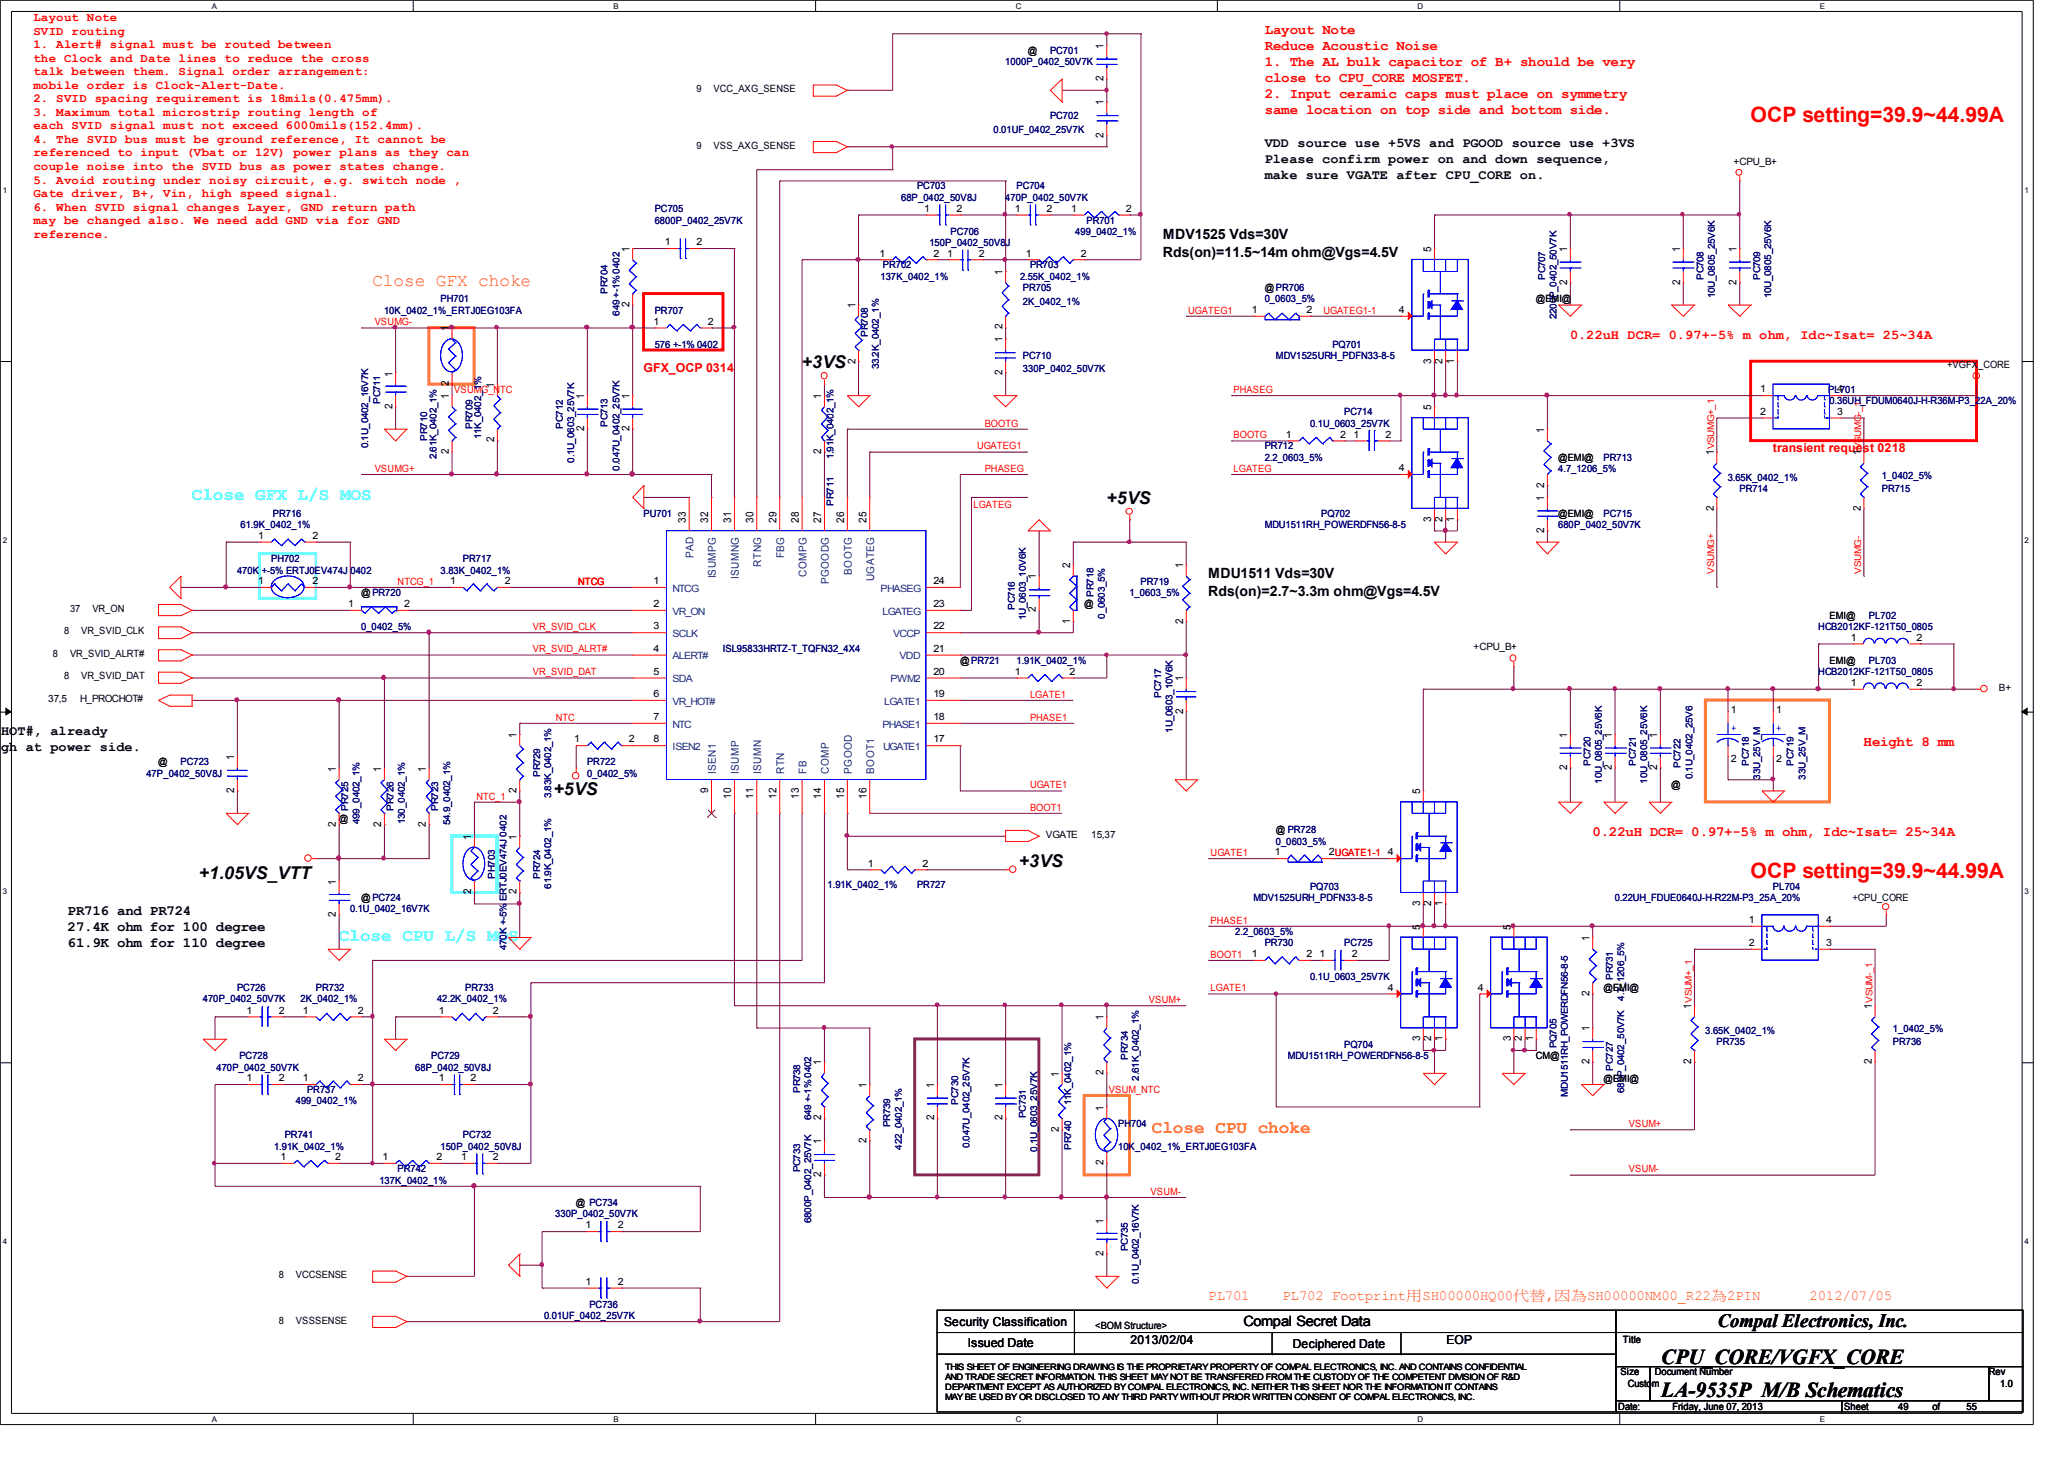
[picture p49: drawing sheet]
<svg xmlns="http://www.w3.org/2000/svg" width="297mm" height="210mm" viewBox="0 0 297 210" stroke-linecap="round" stroke-linejoin="round" font-family="sans-serif">
<defs><g id="words">
<g font-size="3" fill="#f00">
<text x="252" y="17.5">OCP setting=39.9~44.99A</text>
<text x="252" y="126.4">OCP setting=39.9~44.99A</text>
</g>
<g font-size="3">
<text x="239.1" y="196.3">CPU_CORE/VGFX_CORE</text>
<text x="239.1" y="201.1">LA-9535P M/B Schematics</text>
</g>
<text font-size="2.7" x="247.2" y="191">Compal Electronics, Inc.</text>
<g font-size="2.5" fill="#ff8000">
<text x="53.6" y="41.1">Close GFX choke</text>
<text x="165.8" y="163.1">Close CPU choke</text>
</g>
<g font-size="2.5">
<text x="115.4" y="53">+3VS</text>
<text x="159.3" y="72.5">+5VS</text>
<text x="79.7" y="114.5">+5VS</text>
<text x="146.6" y="124.8">+3VS</text>
<text x="28.6" y="126.5">+1.05VS_VTT</text>
</g>
<g font-size="2.5" fill="#0ff">
<text x="27.6" y="72">Close GFX L/S MOS</text>
<text x="48.8" y="135.4">Close CPU L/S MOS</text>
</g>
<g font-size="2" fill="#f00">
<text x="182" y="4.9">Layout Note</text>
<text x="182" y="7.2">Reduce Acoustic Noise</text>
<text x="182" y="9.5">1. The AL bulk capacitor of B+ should be very</text>
<text x="182" y="11.8">close to CPU_CORE MOSFET.</text>
<text x="182" y="14.1">2. Input ceramic caps must place on symmetry</text>
<text x="182" y="16.3">same location on top side and bottom side.</text>
<text x="268.2" y="107.4">Height 8 mm</text>
<text x="229.2" y="120.3">0.22uH DCR= 0.97+-5% m ohm, Idc~Isat= 25~34A</text>
</g>
<g font-size="2">
<text x="167.4" y="34.5">MDV1525 Vds=30V</text>
<text x="167.4" y="37">Rds(on)=11.5~14m ohm@Vgs=4.5V</text>
<text x="173.9" y="83.2">MDU1511 Vds=30V</text>
<text x="173.9" y="85.8">Rds(on)=2.7~3.3m ohm@Vgs=4.5V</text>
<text x="9.7" y="131.7">PR716 and PR724</text>
<text x="9.7" y="134">27.4K ohm for 100 degree</text>
<text x="9.7" y="136.3">61.9K ohm for 110 degree</text>
<text x="179" y="190.8">Compal Secret Data</text>
</g>
<g font-size="2" fill="#ff8000">
<text x="173.9" y="187">PL701</text>
<text x="184.6" y="187">PL702 Footprint用SH00000HQ00代替,因為SH00000NM00_R22為2PIN</text>
<text x="260.4" y="187">2012/07/05</text>
</g>
<g font-size="1.9">
<text x="182" y="21.2">VDD source use +5VS and PGOOD source use +3VS</text>
<text x="182" y="23.5">Please confirm power on and down sequence,</text>
<text x="182" y="25.7">make sure VGATE after CPU_CORE on.</text>
<text x=".2" y="105.7">HOT#, already</text>
<text x=".2" y="108">gh at power side.</text>
</g>
<text font-size="1.9" fill="#f00" x="226" y="48.9">0.22uH DCR= 0.97+-5% m ohm, Idc~Isat= 25~34A</text>
<g font-size="1.8" fill="#f00">
<text x="4.8" y="3">Layout Note</text>
<text x="4.8" y="5">SVID routing</text>
<text x="4.8" y="6.9">1. Alert# signal must be routed between</text>
<text x="4.8" y="8.9">the Clock and Date lines to reduce the cross</text>
<text x="4.8" y="10.8">talk between them. Signal order arrangement:</text>
<text x="4.8" y="12.8">mobile order is Clock-Alert-Date.</text>
<text x="4.8" y="14.7">2. SVID spacing requirement is 18mils(0.475mm).</text>
<text x="4.8" y="16.7">3. Maximum total microstrip routing length of</text>
<text x="4.8" y="18.6">each SVID signal must not exceed 6000mils(152.4mm).</text>
<text x="4.8" y="20.6">4. The SVID bus must be ground reference, It cannot be</text>
<text x="4.8" y="22.5">referenced to input (Vbat or 12V) power plans as they can</text>
<text x="4.8" y="24.5">couple noise into the SVID bus as power states change.</text>
<text x="4.8" y="26.4">5. Avoid routing under noisy circuit, e.g. switch node ,</text>
<text x="4.8" y="28.4">Gate driver, B+, Vin, high speed signal.</text>
<text x="4.8" y="30.3">6. When SVID signal changes Layer, GND return path</text>
<text x="4.8" y="32.3">may be changed also. We need add GND via for GND</text>
<text x="4.8" y="34.2">reference.</text>
<text x="92.6" y="53.6">GFX_OCP 0314</text>
<text x="255.2" y="65">transient request 0218</text>
</g>
<g font-size="1.8">
<text x="135.9" y="190.8">Security Classification</text>
<text x="139.3" y="193.9">Issued Date</text>
<text x="162.7" y="193.4">2013/02/04</text>
<text x="186.1" y="194.1">Deciphered Date</text>
<text x="208.2" y="193.4">EOP</text>
</g>
<g font-size="1.5">
<text x="158.8" y="11.7" transform="rotate(-90 158.8 11.7)">2</text>
<text x="158.8" y="7" transform="rotate(-90 158.8 7)">1</text>
<text x="158.8" y="15.2" transform="rotate(-90 158.8 15.2)">1</text>
<text x="158.8" y="19.8" transform="rotate(-90 158.8 19.8)">2</text>
<text x="90.6" y="36.2" transform="rotate(-90 90.6 36.2)">1</text>
<text x="144.3" y="39.5" transform="rotate(-90 144.3 39.5)">1</text>
<text x="206" y="36.2" transform="rotate(-90 206 36.2)">5</text>
<text x="225.6" y="41" transform="rotate(-90 225.6 41)">2</text>
<text x="225.6" y="36.2" transform="rotate(-90 225.6 36.2)">1</text>
<text x="241.8" y="41" transform="rotate(-90 241.8 41)">2</text>
<text x="241.8" y="36.2" transform="rotate(-90 241.8 36.2)">1</text>
<text x="250" y="41" transform="rotate(-90 250 41)">2</text>
<text x="250" y="36.2" transform="rotate(-90 250 36.2)">1</text>
<text x="64.6" y="47.7" transform="rotate(-90 64.6 47.7)">1</text>
<text x="90.6" y="44.2" transform="rotate(-90 90.6 44.2)">2</text>
<text x="123.1" y="44.4" transform="rotate(-90 123.1 44.4)">1</text>
<text x="144.3" y="47.4" transform="rotate(-90 144.3 47.4)">2</text>
<text x="123.1" y="52.3" transform="rotate(-90 123.1 52.3)">2</text>
<text x="144.3" y="53.9" transform="rotate(-90 144.3 53.9)">2</text>
<text x="144.3" y="49.3" transform="rotate(-90 144.3 49.3)">1</text>
<text x="206" y="52.3" transform="rotate(-90 206 52.3)">3</text>
<text x="207.6" y="52.3" transform="rotate(-90 207.6 52.3)">2</text>
<text x="209.3" y="52.3" transform="rotate(-90 209.3 52.3)">1</text>
<text x="56.5" y="58.8" transform="rotate(-90 56.5 58.8)">2</text>
<text x="56.5" y="54.2" transform="rotate(-90 56.5 54.2)">1</text>
<text x="64.6" y="57.4" transform="rotate(-90 64.6 57.4)">1</text>
<text x="64.6" y="55.5" transform="rotate(-90 64.6 55.5)">2</text>
<text x="71.1" y="55.8" transform="rotate(-90 71.1 55.8)">1</text>
<text x="84.1" y="57.4" transform="rotate(-90 84.1 57.4)">1</text>
<text x="90.6" y="57.4" transform="rotate(-90 90.6 57.4)">1</text>
<text x="118.2" y="57.4" transform="rotate(-90 118.2 57.4)">1</text>
<text x="206" y="59" transform="rotate(-90 206 59)">5</text>
<text x="64.6" y="65.4" transform="rotate(-90 64.6 65.4)">2</text>
<text x="71.1" y="63.7" transform="rotate(-90 71.1 63.7)">2</text>
<text x="84.1" y="62.1" transform="rotate(-90 84.1 62.1)">2</text>
<text x="90.6" y="62.1" transform="rotate(-90 90.6 62.1)">2</text>
<text x="118.2" y="65.4" transform="rotate(-90 118.2 65.4)">2</text>
<text x="222.3" y="62.3" transform="rotate(-90 222.3 62.3)">1</text>
<text x="246.6" y="65.5" transform="rotate(-90 246.6 65.5)">1</text>
<text x="267.8" y="65.5" transform="rotate(-90 267.8 65.5)">1</text>
<text x="222.3" y="70.2" transform="rotate(-90 222.3 70.2)">2</text>
<text x="98.7" y="75.3" transform="rotate(-90 98.7 75.3)">33</text>
<text x="101.9" y="75.3" transform="rotate(-90 101.9 75.3)">32</text>
<text x="105.2" y="75.3" transform="rotate(-90 105.2 75.3)">31</text>
<text x="108.5" y="75.3" transform="rotate(-90 108.5 75.3)">30</text>
<text x="111.8" y="75.3" transform="rotate(-90 111.8 75.3)">29</text>
<text x="115" y="75.3" transform="rotate(-90 115 75.3)">28</text>
<text x="118.2" y="75.3" transform="rotate(-90 118.2 75.3)">27</text>
<text x="121.5" y="75.3" transform="rotate(-90 121.5 75.3)">26</text>
<text x="124.7" y="75.3" transform="rotate(-90 124.7 75.3)">25</text>
<text x="206" y="75.1" transform="rotate(-90 206 75.1)">3</text>
<text x="207.6" y="75.1" transform="rotate(-90 207.6 75.1)">2</text>
<text x="209.3" y="75.1" transform="rotate(-90 209.3 75.1)">1</text>
<text x="222.3" y="76.7" transform="rotate(-90 222.3 76.7)">2</text>
<text x="222.3" y="72.1" transform="rotate(-90 222.3 72.1)">1</text>
<text x="246.6" y="73.5" transform="rotate(-90 246.6 73.5)">2</text>
<text x="267.8" y="73.5" transform="rotate(-90 267.8 73.5)">2</text>
<text x="149.1" y="83.4" transform="rotate(-90 149.1 83.4)">1</text>
<text x="154" y="81.8" transform="rotate(-90 154 81.8)">2</text>
<text x="170.3" y="81.8" transform="rotate(-90 170.3 81.8)">1</text>
<text x="149.1" y="88.1" transform="rotate(-90 149.1 88.1)">2</text>
<text x="154" y="89.7" transform="rotate(-90 154 89.7)">1</text>
<text x="170.3" y="89.7" transform="rotate(-90 170.3 89.7)">2</text>
<text x="170.3" y="98" transform="rotate(-90 170.3 98)">1</text>
<text x="74.3" y="106.2" transform="rotate(-90 74.3 106.2)">1</text>
<text x="170.3" y="102.7" transform="rotate(-90 170.3 102.7)">2</text>
<text x="225.6" y="106.2" transform="rotate(-90 225.6 106.2)">1</text>
<text x="232" y="106.2" transform="rotate(-90 232 106.2)">1</text>
<text x="238.5" y="106.2" transform="rotate(-90 238.5 106.2)">1</text>
<text x="33.7" y="109.4" transform="rotate(-90 33.7 109.4)">1</text>
<text x="48.3" y="111.1" transform="rotate(-90 48.3 111.1)">1</text>
<text x="54.9" y="111.1" transform="rotate(-90 54.9 111.1)">1</text>
<text x="61.3" y="111.1" transform="rotate(-90 61.3 111.1)">1</text>
<text x="225.6" y="110.8" transform="rotate(-90 225.6 110.8)">2</text>
<text x="232" y="110.8" transform="rotate(-90 232 110.8)">2</text>
<text x="238.5" y="110.8" transform="rotate(-90 238.5 110.8)">2</text>
<text x="33.7" y="114.1" transform="rotate(-90 33.7 114.1)">2</text>
<text x="48.3" y="119" transform="rotate(-90 48.3 119)">2</text>
<text x="54.9" y="119" transform="rotate(-90 54.9 119)">2</text>
<text x="61.3" y="119" transform="rotate(-90 61.3 119)">2</text>
<text x="74.3" y="114.1" transform="rotate(-90 74.3 114.1)">2</text>
<text x="101.9" y="114.1" transform="rotate(-90 101.9 114.1)">9</text>
<text x="105.2" y="115" transform="rotate(-90 105.2 115)">10</text>
<text x="108.5" y="115" transform="rotate(-90 108.5 115)">11</text>
<text x="111.8" y="115" transform="rotate(-90 111.8 115)">12</text>
<text x="115" y="115" transform="rotate(-90 115 115)">13</text>
<text x="118.2" y="115" transform="rotate(-90 118.2 115)">14</text>
<text x="121.5" y="115" transform="rotate(-90 121.5 115)">15</text>
<text x="124.7" y="115" transform="rotate(-90 124.7 115)">16</text>
<text x="204.4" y="114.3" transform="rotate(-90 204.4 114.3)">5</text>
<text x="67.8" y="120.8" transform="rotate(-90 67.8 120.8)">1</text>
<text x="74.3" y="120.8" transform="rotate(-90 74.3 120.8)">1</text>
<text x="48.3" y="132" transform="rotate(-90 48.3 132)">2</text>
<text x="48.3" y="127.3" transform="rotate(-90 48.3 127.3)">1</text>
<text x="67.8" y="128.7" transform="rotate(-90 67.8 128.7)">2</text>
<text x="74.3" y="128.7" transform="rotate(-90 74.3 128.7)">2</text>
<text x="204.4" y="130.4" transform="rotate(-90 204.4 130.4)">3</text>
<text x="206" y="130.4" transform="rotate(-90 206 130.4)">2</text>
<text x="207.6" y="130.4" transform="rotate(-90 207.6 130.4)">1</text>
<text x="204.4" y="133.8" transform="rotate(-90 204.4 133.8)">5</text>
<text x="217.4" y="133.8" transform="rotate(-90 217.4 133.8)">5</text>
<text x="228.8" y="135.5" transform="rotate(-90 228.8 135.5)">1</text>
<text x="228.8" y="143.3" transform="rotate(-90 228.8 143.3)">2</text>
<text x="158.8" y="146.8" transform="rotate(-90 158.8 146.8)">1</text>
<text x="204.4" y="149.9" transform="rotate(-90 204.4 149.9)">3</text>
<text x="206" y="149.9" transform="rotate(-90 206 149.9)">2</text>
<text x="207.6" y="149.9" transform="rotate(-90 207.6 149.9)">1</text>
<text x="217.4" y="149.9" transform="rotate(-90 217.4 149.9)">3</text>
<text x="219" y="149.9" transform="rotate(-90 219 149.9)">2</text>
<text x="220.7" y="149.9" transform="rotate(-90 220.7 149.9)">1</text>
<text x="228.8" y="148.4" transform="rotate(-90 228.8 148.4)">1</text>
<text x="243.4" y="145.2" transform="rotate(-90 243.4 145.2)">1</text>
<text x="269.4" y="145.2" transform="rotate(-90 269.4 145.2)">1</text>
<text x="118.2" y="153.3" transform="rotate(-90 118.2 153.3)">1</text>
<text x="152.4" y="154.9" transform="rotate(-90 152.4 154.9)">1</text>
<text x="158.8" y="154.8" transform="rotate(-90 158.8 154.8)">2</text>
<text x="228.8" y="153.1" transform="rotate(-90 228.8 153.1)">2</text>
<text x="243.4" y="153.1" transform="rotate(-90 243.4 153.1)">2</text>
<text x="269.4" y="153.1" transform="rotate(-90 269.4 153.1)">2</text>
<text x="118.2" y="161.2" transform="rotate(-90 118.2 161.2)">2</text>
<text x="124.7" y="156.5" transform="rotate(-90 124.7 156.5)">1</text>
<text x="134.5" y="161.2" transform="rotate(-90 134.5 161.2)">2</text>
<text x="134.5" y="156.5" transform="rotate(-90 134.5 156.5)">1</text>
<text x="144.3" y="161.2" transform="rotate(-90 144.3 161.2)">2</text>
<text x="144.3" y="156.5" transform="rotate(-90 144.3 156.5)">1</text>
<text x="158.8" y="159.8" transform="rotate(-90 158.8 159.8)">1</text>
<text x="118.2" y="164.7" transform="rotate(-90 118.2 164.7)">1</text>
<text x="124.7" y="164.5" transform="rotate(-90 124.7 164.5)">2</text>
<text x="152.4" y="162.9" transform="rotate(-90 152.4 162.9)">2</text>
<text x="158.8" y="167.7" transform="rotate(-90 158.8 167.7)">2</text>
<text x="118.2" y="169.3" transform="rotate(-90 118.2 169.3)">2</text>
<text x="158.8" y="176.1" transform="rotate(-90 158.8 176.1)">1</text>
<text x="158.8" y="180.8" transform="rotate(-90 158.8 180.8)">2</text>
</g>
<g font-size="1.5" fill="#004080">
<text x="99.8" y="80.3" transform="rotate(-90 99.8 80.3)">PAD</text>
<text x="103" y="83.2" transform="rotate(-90 103 83.2)">ISUMPG</text>
<text x="106.3" y="83.3" transform="rotate(-90 106.3 83.3)">ISUMNG</text>
<text x="109.6" y="81.5" transform="rotate(-90 109.6 81.5)">RTNG</text>
<text x="112.9" y="80.3" transform="rotate(-90 112.9 80.3)">FBG</text>
<text x="116.1" y="83" transform="rotate(-90 116.1 83)">COMPG</text>
<text x="122.6" y="82.7" transform="rotate(-90 122.6 82.7)">BOOTG</text>
<text x="125.8" y="83.7" transform="rotate(-90 125.8 83.7)">UGATEG</text>
<text x="119.3" y="84.1" transform="rotate(-90 119.3 84.1)">PGOODG</text>
<text x="103" y="111.3" transform="rotate(-90 103 111.3)">ISEN1</text>
<text x="106.3" y="111.3" transform="rotate(-90 106.3 111.3)">ISUMP</text>
<text x="109.6" y="111.3" transform="rotate(-90 109.6 111.3)">ISUMN</text>
<text x="112.9" y="111.3" transform="rotate(-90 112.9 111.3)">RTN</text>
<text x="116.1" y="111.3" transform="rotate(-90 116.1 111.3)">FB</text>
<text x="119.3" y="111.3" transform="rotate(-90 119.3 111.3)">COMP</text>
<text x="122.6" y="111.3" transform="rotate(-90 122.6 111.3)">PGOOD</text>
<text x="125.8" y="111.3" transform="rotate(-90 125.8 111.3)">BOOT1</text>
</g>
<g font-size="1.4" fill="#000080">
<text x="144.7" y="9.4">1000P_0402_50V7K</text>
<text x="151.1" y="7.8">PC701</text>
<text x="151.1" y="17.2">PC702</text>
<text x="143" y="19.1">0.01UF_0402_25V7K</text>
<text x="129.7" y="28.9">68P_0402_50V8J</text>
<text x="132" y="27.3">PC703</text>
<text x="144.7" y="28.9">470P_0402_50V7K</text>
<text x="146.3" y="27.3">PC704</text>
<text x="94.2" y="30.5">PC705</text>
<text x="94.2" y="32.2">6800P_0402_25V7K</text>
<text x="133.8" y="35.4">150P_0402_50V8J</text>
<text x="136.8" y="33.8">PC706</text>
<text x="154.8" y="33.8">499_0402_1%</text>
<text x="156.4" y="32.2">PR701</text>
<text x="126.7" y="40.3">137K_0402_1%</text>
<text x="127.1" y="38.6">PR702</text>
<text x="146.8" y="40.3">2.55K_0402_1%</text>
<text x="147.2" y="41.9">PR705</text>
<text x="148.3" y="38.6">PR703</text>
<text x="55.3" y="45.1">10K_0402_1%_ERTJ0EG103FA</text>
<text x="63.4" y="43.5">PH701</text>
<text x="94.2" y="45.1">PR707</text>
<text x="147.2" y="43.9">2K_0402_1%</text>
<text x="182" y="43.5">0_0603_5%</text>
<text x="94.2" y="50">576 +-1% 0402</text>
<text x="147.2" y="51.6">PC710</text>
<text x="147.2" y="53.6">330P_0402_50V7K</text>
<text x="183.6" y="51.6">MDV1525URH_PDFN33-8-5</text>
<text x="191.8" y="50">PQ701</text>
<text x="193.5" y="59.8">PC714</text>
<text x="263.1" y="56.6">PL701</text>
<text x="263.3" y="58.2">0.36UH_FDUM0640J-H-R36M-P3_22A_20%</text>
<text x="182" y="64.7">PR712</text>
<text x="188.6" y="61.4">0.1U_0603_25V7K</text>
<text x="182" y="66.3">2.2_0603_5%</text>
<text x="224.3" y="67.9">4.7_1206_5%</text>
<text x="230.8" y="66.3">PR713</text>
<text x="248.7" y="69.2">3.65K_0402_1%</text>
<text x="250.4" y="70.9">PR714</text>
<text x="270.8" y="70.9">PR715</text>
<text x="270.8" y="68.9">1_0402_5%</text>
<text x="34.6" y="76">61.9K_0402_1%</text>
<text x="39.3" y="74.4">PR716</text>
<text x="92.6" y="74.4">PU701</text>
<text x="182" y="76">MDU1511RH_POWERDFN56-8-5</text>
<text x="190.2" y="74.4">PQ702</text>
<text x="224.3" y="76">680P_0402_50V7K</text>
<text x="230.8" y="74.4">PC715</text>
<text x="34.1" y="82.6">470K +-5% ERTJ0EV474J 0402</text>
<text x="39" y="80.9">PH702</text>
<text x="63.4" y="82.6">3.83K_0402_1%</text>
<text x="66.6" y="80.9">PR717</text>
<text x="162.6" y="85.8">1_0603_5%</text>
<text x="164.2" y="84.2">PR719</text>
<text x="269" y="89.1">PL702</text>
<text x="52" y="90.7">0_0402_5%</text>
<text x="104.1" y="93.9">ISL95833HRTZ-T_TQFN32_4X4</text>
<text x="146.3" y="95.5">1.91K_0402_1%</text>
<text x="261.7" y="90.7">HCB2012KF-121T50_0805</text>
<text x="269" y="95.5">PL703</text>
<text x="261.7" y="97.2">HCB2012KF-121T50_0805</text>
<text x="21.1" y="111.8">47P_0402_50V8J</text>
<text x="26" y="110.2">PC723</text>
<text x="84.5" y="110.2">PR722</text>
<text x="84.5" y="111.8">0_0402_5%</text>
<text x="183.6" y="121.6">0_0603_5%</text>
<text x="50.4" y="131.3">0.1U_0402_16V7K</text>
<text x="119.1" y="127.8">1.91K_0402_1%</text>
<text x="132" y="127.8">PR727</text>
<text x="180.4" y="129.7">MDV1525URH_PDFN33-8-5</text>
<text x="188.6" y="128">PQ703</text>
<text x="232.4" y="129.7">0.22UH_FDUE0640J-H-R22M-P3_25A_20%</text>
<text x="255.2" y="128">PL704</text>
<text x="177.8" y="134.5">2.2_0603_5%</text>
<text x="182" y="136.1">PR730</text>
<text x="193.5" y="136.1">PC725</text>
<text x="34.1" y="142.7">PC726</text>
<text x="45.5" y="142.7">PR732</text>
<text x="67" y="142.7">PR733</text>
<text x="188.6" y="141.1">0.1U_0603_25V7K</text>
<text x="29.2" y="144.3">470P_0402_50V7K</text>
<text x="43.3" y="144.3">2K_0402_1%</text>
<text x="62.9" y="144.3">42.2K_0402_1%</text>
<text x="245.4" y="148.8">3.65K_0402_1%</text>
<text x="272.5" y="148.5">1_0402_5%</text>
<text x="31.2" y="154.1">470P_0402_50V7K</text>
<text x="34.5" y="152.4">PC728</text>
<text x="59.8" y="154.1">68P_0402_50V8J</text>
<text x="62.1" y="152.4">PC729</text>
<text x="185.3" y="152.4">MDU1511RH_POWERDFN56-8-5</text>
<text x="193.5" y="150.8">PQ704</text>
<text x="247.1" y="150.5">PR735</text>
<text x="272.5" y="150.5">PR736</text>
<text x="42.6" y="158.9">499_0402_1%</text>
<text x="44.2" y="157.3">PR737</text>
<text x="39.5" y="165.4">1.91K_0402_1%</text>
<text x="41" y="163.8">PR741</text>
<text x="63.4" y="165.4">150P_0402_50V8J</text>
<text x="66.6" y="163.8">PC732</text>
<text x="161" y="162.2">PH704</text>
<text x="161" y="165.4">10K_0402_1%_ERTJ0EG103FA</text>
<text x="54.6" y="170.3">137K_0402_1%</text>
<text x="57.2" y="168.7">PR742</text>
<text x="79.9" y="175.2">330P_0402_50V7K</text>
<text x="78.3" y="189.8">0.01UF_0402_25V7K</text>
<text x="84.8" y="188.2">PC736</text>
</g>
<g font-size="1.4">
<text x="147.9" y="7.8">@</text>
<text x="100.2" y="13.3">9</text>
<text x="102.7" y="13.3">VCC_AXG_SENSE</text>
<text x="100.2" y="21.4">9</text>
<text x="102.7" y="21.4">VSS_AXG_SENSE</text>
<text x="249.5" y="23.7">+CPU_B+</text>
<text x="95.7" y="35.3">1</text>
<text x="100.3" y="35.3">2</text>
<text x="133" y="30.5">1</text>
<text x="137.7" y="30.5">2</text>
<text x="146.1" y="30.5">1</text>
<text x="150.6" y="30.5">2</text>
<text x="154.2" y="30.5">1</text>
<text x="162.1" y="30.5">2</text>
<text x="126.6" y="36.9">1</text>
<text x="134.4" y="36.9">2</text>
<text x="136.3" y="36.9">1</text>
<text x="140.9" y="36.9">2</text>
<text x="147.7" y="36.9">1</text>
<text x="155.5" y="36.9">2</text>
<text x="182" y="41.9">@ PR706</text>
<text x="94.1" y="46.7">1</text>
<text x="101.9" y="46.7">2</text>
<text x="180.2" y="45">1</text>
<text x="188.1" y="45">2</text>
<text x="201.3" y="45">4</text>
<text x="221.1" y="43.5">@EMI@</text>
<text x="280.2" y="52.9">+VGFX_CORE</text>
<text x="253.3" y="56.5">1</text>
<text x="253.3" y="59.7">2</text>
<text x="264.4" y="59.7">3</text>
<text x="264.4" y="56.5">4</text>
<text x="185.1" y="63">1</text>
<text x="192.9" y="63">2</text>
<text x="194.8" y="63">1</text>
<text x="199.4" y="63">2</text>
<text x="201.3" y="67.8">4</text>
<text x="224.3" y="66.3">@EMI@</text>
<text x="37.2" y="77.6">1</text>
<text x="45" y="77.6">2</text>
<text x="224.3" y="74.4">@EMI@</text>
<text x="10.1" y="88.1">37</text>
<text x="13.3" y="88.1">VR_ON</text>
<text x="37.2" y="84.1">1</text>
<text x="45" y="84.1">2</text>
<text x="50.1" y="87.4">1</text>
<text x="52" y="85.8">@ PR720</text>
<text x="58.2" y="87.4">2</text>
<text x="64.8" y="84.1">1</text>
<text x="72.6" y="84.1">2</text>
<text x="94.1" y="84.1">1</text>
<text x="94.1" y="87.4">2</text>
<text x="134.4" y="87.4">23</text>
<text x="134.4" y="84.1">24</text>
<text x="156" y="87.4">@</text>
<text x="263.3" y="89.1">EMI@</text>
<text x="7.6" y="94.6">8</text>
<text x="9.2" y="91.3">8</text>
<text x="10.1" y="94.6">VR_SVID_ALRT#</text>
<text x="11.7" y="91.3">VR_SVID_CLK</text>
<text x="94.1" y="90.6">3</text>
<text x="94.1" y="93.8">4</text>
<text x="134.4" y="93.8">21</text>
<text x="134.4" y="90.6">22</text>
<text x="138.2" y="95.5">@ PR721</text>
<text x="212.1" y="93.6">+CPU_B+</text>
<text x="263.3" y="95.5">EMI@</text>
<text x="266.4" y="92.2">1</text>
<text x="275.9" y="92.2">2</text>
<text x="6.9" y="101.1">37,5</text>
<text x="9.2" y="97.8">8</text>
<text x="11.5" y="101.1">H_PROCHOT#</text>
<text x="11.7" y="97.8">VR_SVID_DAT</text>
<text x="94.1" y="97.1">5</text>
<text x="94.1" y="100.3">6</text>
<text x="134.4" y="100.3">19</text>
<text x="134.4" y="97.1">20</text>
<text x="146.1" y="97.1">1</text>
<text x="153.9" y="97.1">2</text>
<text x="266.4" y="98.7">1</text>
<text x="275.9" y="98.7">2</text>
<text x="287.7" y="99.4">B+</text>
<text x="82.6" y="106.8">1</text>
<text x="90.5" y="106.8">2</text>
<text x="94.1" y="103.6">7</text>
<text x="94.1" y="106.8">8</text>
<text x="134.4" y="106.8">17</text>
<text x="134.4" y="103.6">18</text>
<text x="249.1" y="102.6">1</text>
<text x="255.6" y="102.6">1</text>
<text x="22.8" y="110.2">@</text>
<text x="240.5" y="113.5">@</text>
<text x="249.1" y="109.6">2</text>
<text x="255.6" y="109.6">2</text>
<text x="48.8" y="118.3">@</text>
<text x="183.6" y="119.9">@ PR728</text>
<text x="124.9" y="124.7">1</text>
<text x="132.8" y="124.7">2</text>
<text x="150.5" y="120.6">VGATE</text>
<text x="157.1" y="120.6">15,37</text>
<text x="183.5" y="123.1">1</text>
<text x="191.3" y="123.1">2UGATE1-1</text>
<text x="199.7" y="123.1">4</text>
<text x="52" y="129.7">@ PC724</text>
<text x="266.6" y="129.7">+CPU_CORE</text>
<text x="180.2" y="137.8">1</text>
<text x="188.1" y="137.8">2</text>
<text x="189.9" y="137.8">1</text>
<text x="194.6" y="137.8">2</text>
<text x="251.7" y="132.8">1</text>
<text x="251.7" y="136.1">2</text>
<text x="262.8" y="136.1">3</text>
<text x="262.8" y="132.8">4</text>
<text x="199.7" y="142.6">4</text>
<text x="212.7" y="142.6">4</text>
<text x="230.8" y="142.7">@EMI@</text>
<text x="35.5" y="145.9">1</text>
<text x="40.1" y="145.9">2</text>
<text x="43.6" y="145.9">1</text>
<text x="51.5" y="145.9">2</text>
<text x="63.2" y="145.9">1</text>
<text x="71" y="145.9">2</text>
<text x="35.5" y="155.6">1</text>
<text x="40.1" y="155.6">2</text>
<text x="43.6" y="155.6">1</text>
<text x="51.5" y="155.6">2</text>
<text x="63.2" y="155.6">1</text>
<text x="67.7" y="155.6">2</text>
<text x="221.1" y="152.4">CM@</text>
<text x="230.8" y="155.7">@EMI@</text>
<text x="40.4" y="167">1</text>
<text x="48.3" y="167">2</text>
<text x="55" y="167">1</text>
<text x="62.8" y="167">2</text>
<text x="66.4" y="167">1</text>
<text x="71" y="167">2</text>
<text x="82.9" y="173.6">@ PC734</text>
<text x="84.2" y="176.8">1</text>
<text x="88.9" y="176.8">2</text>
<text x="40.1" y="184">8</text>
<text x="42.6" y="184">VCCSENSE</text>
<text x="84.2" y="184.9">1</text>
<text x="88.9" y="184.9">2</text>
<text x="40.1" y="190.5">8</text>
<text x="42.6" y="190.5">VSSSENSE</text>
<text x="157.6" y="191.3">&lt;BOM Structure&gt;</text>
<text x="233.3" y="198">Size</text>
<text x="233.6" y="193.2">Title</text>
<text x="238.2" y="198">Document Number</text>
<text x="286.3" y="198">Rev</text>
<text x="232.9" y="202.9">Date:</text>
<text x="234.3" y="199.6">Custom</text>
<text x="240.7" y="202.9">Friday, June 07, 2013</text>
<text x="265.4" y="202.9">Sheet</text>
<text x="273.2" y="202.9">49</text>
<text x="278.1" y="202.9">of</text>
<text x="283" y="202.9">55</text>
<text x="287.9" y="199.6">1.0</text>
</g>
<g font-size="1.4" fill="#f00">
<text x="53.9" y="46.8">VSUMG-</text>
<text x="171" y="45.1">UGATEG1</text>
<text x="190.5" y="45.1">UGATEG1-1</text>
<text x="65.4" y="56.6">VSUMG_NTC</text>
<text x="177.5" y="56.6">PHASEG</text>
<text x="140.6" y="64.7">UGATEG1</text>
<text x="141.7" y="61.4">BOOTG</text>
<text x="177.5" y="63.1">BOOTG</text>
<text x="53.9" y="67.9">VSUMG+</text>
<text x="141.7" y="67.9">PHASEG</text>
<text x="177.5" y="67.9">LGATEG</text>
<text x="140.1" y="73.2">LGATEG</text>
<text x="57.2" y="84.2">NTCG_1</text>
<text x="83.2" y="84.2">NTCG</text>
<text x="76.7" y="90.7">VR_SVID_CLK</text>
<text x="76.7" y="93.9">VR_SVID_ALRT#</text>
<text x="76.7" y="97.2">VR_SVID_DAT</text>
<text x="148.3" y="100.4">LGATE1</text>
<text x="80" y="103.7">NTC</text>
<text x="148.3" y="103.7">PHASE1</text>
<text x="148.3" y="113.5">UGATE1</text>
<text x="68.6" y="115.1">NTC_1</text>
<text x="148.3" y="116.7">BOOT1</text>
<text x="174.2" y="123.2">UGATE1</text>
<text x="192.1" y="123.2">UGATE1-1</text>
<text x="174.2" y="132.9">PHASE1</text>
<text x="174.2" y="137.8">BOOT1</text>
<text x="174.2" y="142.7">LGATE1</text>
<text x="165.4" y="144.4">VSUM+</text>
<text x="159.6" y="157.3">VSUM_NTC</text>
<text x="234.4" y="162.2">VSUM+</text>
<text x="165.6" y="172">VSUM-</text>
<text x="234.4" y="168.7">VSUM-</text>
</g>
<g font-size="1.4" fill="#004080">
<text x="96.8" y="85.2">NTCG</text>
<text x="96.8" y="88.5">VR_ON</text>
<text x="126.8" y="85.2">PHASEG</text>
<text x="127" y="88.5">LGATEG</text>
<text x="96.8" y="91.7">SCLK</text>
<text x="96.8" y="94.9">ALERT#</text>
<text x="128.5" y="91.7">VCCP</text>
<text x="129.5" y="94.9">VDD</text>
<text x="96.8" y="98.2">SDA</text>
<text x="96.8" y="101.4">VR_HOT#</text>
<text x="127.3" y="101.4">LGATE1</text>
<text x="128.2" y="98.2">PWM2</text>
<text x="96.8" y="104.7">NTC</text>
<text x="96.8" y="108">ISEN2</text>
<text x="127" y="104.7">PHASE1</text>
<text x="127.1" y="108">UGATE1</text>
</g>
<g font-size="1.4" fill="#00f">
<text x="249.1" y="105.2">+</text>
<text x="255.7" y="105.2">+</text>
</g>
<g font-size="1.3" fill="#000080">
<text x="222.4" y="40.3" transform="rotate(-90 222.4 40.3)">PC707</text>
<text x="245.2" y="40.3" transform="rotate(-90 245.2 40.3)">PC708</text>
<text x="253.3" y="40.3" transform="rotate(-90 253.3 40.3)">PC709</text>
<text x="87.5" y="42.2" transform="rotate(-90 87.5 42.2)">PR704</text>
<text x="89.2" y="45.5" transform="rotate(-90 89.2 45.5)">649 +-1% 0402</text>
<text x="224" y="46" transform="rotate(-90 224 46)">2200P_0402_50V7K</text>
<text x="246.8" y="42.9" transform="rotate(-90 246.8 42.9)">10U_0805_25V6K</text>
<text x="254.9" y="42.9" transform="rotate(-90 254.9 42.9)">10U_0805_25V6K</text>
<text x="124.9" y="48.4" transform="rotate(-90 124.9 48.4)">PR708</text>
<text x="126.5" y="53.2" transform="rotate(-90 126.5 53.2)">33.2K_0402_1%</text>
<text x="54.7" y="58.2" transform="rotate(-90 54.7 58.2)">PC711</text>
<text x="53" y="64.5" transform="rotate(-90 53 64.5)">0.1U_0402_16V7K</text>
<text x="61.5" y="63.4" transform="rotate(-90 61.5 63.4)">PR710</text>
<text x="68" y="61.7" transform="rotate(-90 68 61.7)">PR709</text>
<text x="69.3" y="63.2" transform="rotate(-90 69.3 63.2)">11K_0402_1%</text>
<text x="81" y="61.7" transform="rotate(-90 81 61.7)">PC712</text>
<text x="87.5" y="61.5" transform="rotate(-90 87.5 61.5)">PC713</text>
<text x="62.8" y="66.1" transform="rotate(-90 62.8 66.1)">2.61K_0402_1%</text>
<text x="82.6" y="66.6" transform="rotate(-90 82.6 66.6)">0.1U_0603_25V7K</text>
<text x="89.2" y="67.7" transform="rotate(-90 89.2 67.7)">0.047U_0402_25V7K</text>
<text x="120" y="66.1" transform="rotate(-90 120 66.1)">1.91K_0402_1%</text>
<text x="120" y="72.8" transform="rotate(-90 120 72.8)">PR711</text>
<text x="146" y="87.8" transform="rotate(-90 146 87.8)">PC716</text>
<text x="147.7" y="89.2" transform="rotate(-90 147.7 89.2)">1U_0603_10V6K</text>
<text x="157.4" y="85.9" transform="rotate(-90 157.4 85.9)">PR718</text>
<text x="159" y="89.1" transform="rotate(-90 159 89.1)">0_0603_5%</text>
<text x="167.1" y="100.4" transform="rotate(-90 167.1 100.4)">PC717</text>
<text x="168.7" y="105.5" transform="rotate(-90 168.7 105.5)">1U_0603_10V6K</text>
<text x="77.7" y="111.8" transform="rotate(-90 77.7 111.8)">PR729</text>
<text x="228.9" y="110.2" transform="rotate(-90 228.9 110.2)">PC720</text>
<text x="230.5" y="112.8" transform="rotate(-90 230.5 112.8)">10U_0805_25V6K</text>
<text x="235.5" y="110.2" transform="rotate(-90 235.5 110.2)">PC721</text>
<text x="237.1" y="112.8" transform="rotate(-90 237.1 112.8)">10U_0805_25V6K</text>
<text x="241.9" y="110.5" transform="rotate(-90 241.9 110.5)">PC722</text>
<text x="243.6" y="112.2" transform="rotate(-90 243.6 112.2)">0.1U_0402_25V6</text>
<text x="251.7" y="110.2" transform="rotate(-90 251.7 110.2)">PC718</text>
<text x="253.3" y="112.2" transform="rotate(-90 253.3 112.2)">33U_25V_M</text>
<text x="258.1" y="110.2" transform="rotate(-90 258.1 110.2)">PC719</text>
<text x="259.8" y="112.2" transform="rotate(-90 259.8 112.2)">33U_25V_M</text>
<text x="50.1" y="116.7" transform="rotate(-90 50.1 116.7)">PR725</text>
<text x="51.7" y="118.6" transform="rotate(-90 51.7 118.6)">499_0402_1%</text>
<text x="56.6" y="116.7" transform="rotate(-90 56.6 116.7)">PR726</text>
<text x="58.3" y="118.6" transform="rotate(-90 58.3 118.6)">130_0402_1%</text>
<text x="63.1" y="116.7" transform="rotate(-90 63.1 116.7)">PR723</text>
<text x="64.8" y="118.8" transform="rotate(-90 64.8 118.8)">54.9_0402_1%</text>
<text x="79.3" y="114.9" transform="rotate(-90 79.3 114.9)">3.83K_0402_1%</text>
<text x="71.2" y="126.5" transform="rotate(-90 71.2 126.5)">PH703</text>
<text x="77.7" y="126.5" transform="rotate(-90 77.7 126.5)">PR724</text>
<text x="79.3" y="127.9" transform="rotate(-90 79.3 127.9)">61.9K_0402_1%</text>
<text x="72.9" y="136.7" transform="rotate(-90 72.9 136.7)">470K +-5% ERTJ0EV474J 0402</text>
<text x="232.2" y="141.1" transform="rotate(-90 232.2 141.1)">PR731</text>
<text x="233.8" y="144" transform="rotate(-90 233.8 144)">4.7_1206_5%</text>
<text x="162.3" y="152.5" transform="rotate(-90 162.3 152.5)">PR734</text>
<text x="163.9" y="155.5" transform="rotate(-90 163.9 155.5)">2.61K_0402_1%</text>
<text x="224" y="150.9" transform="rotate(-90 224 150.9)">PQ705</text>
<text x="232.2" y="154.1" transform="rotate(-90 232.2 154.1)">PC727</text>
<text x="115.1" y="157.3" transform="rotate(-90 115.1 157.3)">PR738</text>
<text x="116.8" y="161.2" transform="rotate(-90 116.8 161.2)">649 +-1% 0402</text>
<text x="137.9" y="159" transform="rotate(-90 137.9 159)">PC730</text>
<text x="147.7" y="161" transform="rotate(-90 147.7 161)">PC731</text>
<text x="154.2" y="159.1" transform="rotate(-90 154.2 159.1)">11K_0402_1%</text>
<text x="225.6" y="157.8" transform="rotate(-90 225.6 157.8)">MDU1511RH_POWERDFN56-8-5</text>
<text x="233.8" y="157.3" transform="rotate(-90 233.8 157.3)">680P_0402_50V7K</text>
<text x="128.1" y="162.2" transform="rotate(-90 128.1 162.2)">PR739</text>
<text x="129.8" y="165.4" transform="rotate(-90 129.8 165.4)">422_0402_1%</text>
<text x="139.5" y="165.3" transform="rotate(-90 139.5 165.3)">0.047U_0402_25V7K</text>
<text x="149.3" y="165.8" transform="rotate(-90 149.3 165.8)">0.1U_0603_25V7K</text>
<text x="154.2" y="165.4" transform="rotate(-90 154.2 165.4)">PR740</text>
<text x="115.1" y="168.7" transform="rotate(-90 115.1 168.7)">PC733</text>
<text x="116.8" y="176" transform="rotate(-90 116.8 176)">6800P_0402_25V7K</text>
<text x="162.3" y="180.1" transform="rotate(-90 162.3 180.1)">PC735</text>
<text x="163.9" y="184.8" transform="rotate(-90 163.9 184.8)">0.1U_0402_16V7K</text>
</g>
<g font-size="1.3" fill="#f00">
<text x="246.7" y="64.7" transform="rotate(-90 246.7 64.7)">VSUMG+_1</text>
<text x="267.9" y="64.7" transform="rotate(-90 267.9 64.7)">VSUMG-_1</text>
<text x="246.7" y="82.6" transform="rotate(-90 246.7 82.6)">VSUMG+</text>
<text x="267.9" y="82.6" transform="rotate(-90 267.9 82.6)">VSUMG-</text>
<text x="243.5" y="144.4" transform="rotate(-90 243.5 144.4)">VSUM+_1</text>
<text x="269.5" y="144.4" transform="rotate(-90 269.5 144.4)">VSUM-_1</text>
</g>
<g font-size="1.3">
<text x="136.1" y="197.2">THIS SHEET OF ENGINEERING DRAWING IS THE PROPRIETARY PROPERTY OF COMPAL ELECTRONICS, INC. AND CONTAINS CONFIDENTIAL</text>
<text x="136.1" y="198.6">AND TRADE SECRET INFORMATION. THIS SHEET MAY NOT BE TRANSFERED FROM THE CUSTODY OF THE COMPETENT DIVISION OF R&amp;D</text>
<text x="136.1" y="200.1">DEPARTMENT EXCEPT AS AUTHORIZED BY COMPAL ELECTRONICS, INC. NEITHER THIS SHEET NOR THE INFORMATION IT CONTAINS</text>
<text x="136.1" y="201.5">MAY BE USED BY OR DISCLOSED TO ANY THIRD PARTY WITHOUT PRIOR WRITTEN CONSENT OF COMPAL ELECTRONICS, INC.</text>
</g>
<g font-size="1.1">
<text x="30.5" y="1.3">A</text>
<text x="88.3" y="1.3">B</text>
<text x="146.2" y="1.3">C</text>
<text x="204" y="1.3">D</text>
<text x="261.9" y="1.3">E</text>
<text x=".4" y="27.8">1</text>
<text x="291.4" y="27.8">1</text>
<text x=".4" y="78.2">2</text>
<text x="291.4" y="78.2">2</text>
<text x=".4" y="128.6">3</text>
<text x="291.4" y="128.6">3</text>
<text x=".4" y="179.1">4</text>
<text x="291.4" y="179.1">4</text>
<text x="30.5" y="204.6">A</text>
<text x="88.3" y="204.6">B</text>
<text x="146.2" y="204.6">C</text>
<text x="204" y="204.6">D</text>
<text x="261.9" y="204.6">E</text>
</g>
</g></defs>
<path d="M0 0h292.7v205h-292.7zM1.7 1.7h289.3v201.7h-289.3z" fill="none" stroke="#000" stroke-width=".14"/>
<g fill="#fff">
<path d="M30.5 .3h.6v1.2h-.6z"/>
<path d="M30.5 203.6h.6v1.3h-.6z"/>
</g>
<path d="M59.5 0v1.7M59.5 203.4v1.6" fill="none" stroke="#000" stroke-width=".14"/>
<g fill="#fff">
<path d="M88.3 .3h.7v1.2h-.7z"/>
<path d="M88.3 203.6h.7v1.3h-.7z"/>
</g>
<path d="M117.4 0v1.7M117.4 203.4v1.6" fill="none" stroke="#000" stroke-width=".14"/>
<g fill="#fff">
<path d="M146.2 .3h.8v1.2h-.8z"/>
<path d="M146.2 203.6h.8v1.3h-.8z"/>
</g>
<path d="M175.2 0v1.7M175.2 203.4v1.6" fill="none" stroke="#000" stroke-width=".14"/>
<g fill="#fff">
<path d="M204 .3h.8v1.2h-.8z"/>
<path d="M204 203.6h.8v1.3h-.8z"/>
</g>
<path d="M233.1 0v1.7M233.1 203.4v1.6" fill="none" stroke="#000" stroke-width=".14"/>
<g fill="#fff">
<path d="M262 .3h.6v1.2h-.6z"/>
<path d="M262 203.6h.6v1.3h-.6z"/>
<path d="M.4 26.8h.6v1.2h-.6z"/>
<path d="M291.4 26.8h.6v1.2h-.6z"/>
<path d="M.4 77.1h.6v1.3h-.6z"/>
<path d="M291.4 77.1h.6v1.3h-.6z"/>
</g>
<path d="M0 52h1.7M291 52h1.7" fill="none" stroke="#000" stroke-width=".14"/>
<g fill="#fff">
<path d="M.4 127.6h.6v1.3h-.6z"/>
<path d="M291.4 127.6h.6v1.3h-.6z"/>
</g>
<path d="M0 102.5h1.7M291 102.5h1.7" fill="none" stroke="#000" stroke-width=".14"/>
<path d="M.8 101.9l.8 .5-.8 .5zM291 102.4l.8-.5v1z" fill="#000" stroke="#000" stroke-width=".14"/>
<g fill="#fff">
<path d="M.4 178.1h.6v1.2h-.6z"/>
<path d="M291.4 178.1h.6v1.2h-.6z"/>
</g>
<g fill="none" stroke="#000" stroke-width=".14">
<path d="M0 153h1.7M291 153h1.7M134.9 188.6h97.7v3.2h-97.7zM134.9 191.8h97.7v3.1h-97.7zM134.9 194.9h97.7v8.3h-97.7zM154.6 191.8h.1M154.6 194.9h.1M154.6 188.6v6.3M183.1 194.9h.1M183.1 191.8v3.1M201.6 194.9h.1M201.6 191.8v3.1"/>
<path d="M232.6 188.6h58.6v3.2h-58.6zM232.6 191.8h58.6v4.9h-58.6zM232.6 196.7h4.9v4.9h-4.9zM237.5 196.7h48.8v4.9h-48.8zM286.3 196.7h4.9v4.9h-4.9zM232.6 201.6h32.5v1.6h-32.5zM265.1 201.6h26.1v1.6h-26.1z"/>
</g>
<path d="M61.7 47.2h6.5v8.1h-6.5zM245.4 100.8h17.9v14.6h-17.9zM156 157.6h6.6v11.5h-6.6z" fill="none" stroke="#ff8000" stroke-width=".42"/>
<path d="M131.7 149.5h17.8v19.6h-17.8z" fill="none" stroke="#804040" stroke-width=".42"/>
<path d="M37.3 79.7h8.2v6.4h-8.2z" fill="none" stroke="#80ffff" stroke-width=".42"/>
<path d="M65 120.3h6.5v8.1h-6.5z" fill="none" stroke="#0ff" stroke-width=".42"/>
<path d="M92.6 42.2h11.5v8.2h-11.5zM252 52h32.5v11.4h-32.5z" fill="none" stroke="#f00" stroke-width=".42"/>
<g fill="none" stroke="#800040" stroke-width=".14">
<path d="M122 13h.1M128.5 4.9h.1M128.5 4.9v8.1h-6.5M128.5 4.9h35.7M152.9 13h.1M152.9 13h6.4M159.3 13h.1M159.3 4.9h.1M159.3 14.7h.1M159.3 4.9v1.7M159.3 11.4v3.3M159.3 19.5v1.6"/>
<path d="M164.2 4.9h.1M164.2 4.9v32.5h-8.1M91.1 35.8h.1M91.1 35.8h4.9M100.8 35.8h.1M100.8 35.8h4.9M105.7 35.8h.1M105.7 35.8v35.8M108.9 24.4h.1M108.9 24.4v47.2M108.9 24.4h19.6M112.2 26h.1"/>
<path d="M112.2 26v45.6M112.2 26h32.5M115.4 37.4h.1M115.4 37.4v34.2M115.4 37.4h11.4M122 21.1h.1M122 21.1h37.3M123.6 30.9h.1M123.6 37.4h.1M123.6 30.9h9.7M123.6 30.9v13M128.5 21.1h.1"/>
<path d="M128.5 24.4h.1M128.5 21.1v3.3M134.9 37.4h.1M134.9 37.4h1.7M138.2 30.9h.1M138.2 30.9h8.1M141.4 37.4h.1M141.4 37.4h6.6M144.7 37.4h.1M144.7 30.9h.1M144.7 26h.1M144.7 39.1h.1"/>
<path d="M144.7 26v13.1M151.2 30.9h.1M151.2 30.9h3.3M156.1 37.4h.1M159.3 21.1h.1M162.6 30.9h.1M162.6 30.9h1.6M164.2 30.9h.1M206.5 30.9h.1M206.5 30.9h43.9M206.5 30.9v4.9M226 30.9h.1"/>
<path d="M226 30.9v4.9M242.3 30.9h.1M242.3 30.9v4.9M250.4 30.9h.1M250.4 26h.1M250.4 26v9.8M52 47.2h.1M52 47.2h42.3M56.9 47.2h.1M56.9 47.2v6.4M56.9 58.5v3.3M65.1 47.2h.1"/>
<path d="M65.1 55.3h.1M65.1 55.3v1.6M71.6 47.2h.1M71.6 47.2v8.1M84.5 47.2h.1M84.5 47.2v9.7M91.1 47.2h.1M91.1 43.9v13M102.4 47.2h.1M102.4 47.2h3.3M105.7 47.2h.1M118.7 56.9h.1"/>
<path d="M118.7 55.3v1.6M123.6 52h.1M123.6 52v4.9M144.7 53.6h.1M144.7 48.8h.1M144.7 47.2v1.6M144.7 53.6v3.3M170.7 45.5h.1M170.7 45.5h9.8M177.2 56.9h.1M177.2 56.9h76.4M188.6 45.5h.1"/>
<path d="M188.6 45.5h13M201.6 56.9h.1M201.6 56.9v6.6M206.5 52h.1M206.5 56.9h.1M206.5 52v6.5M208.1 56.9h.1M208.1 52h.1M208.1 52v4.9M209.8 52h.1M209.8 56.9h.1M209.8 52v4.9"/>
<path d="M222.7 56.9h.1M222.7 56.9v4.9M226 40.7h.1M226 40.7v3.2M242.3 40.7h.1M242.3 40.7v3.2M250.4 40.7h.1M250.4 40.7v3.2M265 56.9h.1M284.5 55.3h.1M284.5 55.3v1.6h-19.5M32.6 78h.1"/>
<path d="M32.6 78h4.8M32.6 78v6.5M45.5 78h.1M45.5 78h4.9M50.4 78h.1M50.4 78v6.5M52 68.3h.1M52 68.3h50.4M56.9 61.8h.1M65.1 68.3h.1M65.1 65.1v3.2M71.6 63.5h.1"/>
<path d="M71.6 68.3h.1M71.6 63.5v4.8M84.5 68.3h.1M84.5 61.8h.1M84.5 61.8v6.5M91.1 68.3h.1M91.1 61.8h.1M91.1 61.8v6.5M92.7 71.6h6.5M99.2 71.6h.1M102.4 68.3h.1M102.4 68.3v3.3"/>
<path d="M118.7 65.1h.1M118.7 65.1v6.5M122 61.8h.1M122 61.8h26M122 61.8v9.8M125.2 65.1h.1M125.2 65.1v6.5M125.2 65.1h22.8M138.2 68.3h.1M138.2 68.3v16.2M138.2 68.3h9.8M139.8 71.6h.1"/>
<path d="M139.8 71.6h8.2M139.8 71.6v16.2h-1.6M149.6 76.4h.1M149.6 76.4v6.5M154.5 78h.1M154.5 78h16.2M154.5 78v3.3M162.6 78h.1M162.6 74.8h.1M162.6 74.8v3.2M170.7 78h.1M170.7 78v3.3"/>
<path d="M177.2 68.3h.1M177.2 63.5h.1M177.2 68.3h24.4M177.2 63.5h8.2M193.5 63.5h.1M193.5 63.5h1.6M199.9 63.5h1.7M201.6 63.5h.1M206.5 74.8h.1M206.5 76.4h.1M206.5 74.8v1.6M208.1 76.4h.1"/>
<path d="M208.1 74.8h.1M208.1 74.8v3.2M209.8 74.8h.1M209.8 74.8v1.6h-3.3M222.7 76.4h.1M222.7 69.9h.1M222.7 69.9v1.7M222.7 76.4v1.6M247.1 60.2h.1M247.1 65.1h.1M247.1 60.2v4.9M247.1 73.2v11.3"/>
<path d="M247.1 60.2h6.5M265 60.2h3.3M268.3 60.2h.1M268.3 65.1h.1M268.3 60.2v4.9M268.3 73.2v9.7M26 84.5h.1M26 84.5h11.4M27.6 94.3h.1M27.6 97.6h.1M27.6 91.1h.1M27.6 87.8h.1"/>
<path d="M27.6 91.1h63.5M27.6 94.3h63.5M27.6 97.6h63.5M27.6 87.8h22.8M32.6 84.5h.1M45.5 84.5h.1M45.5 84.5h19.6M50.4 84.5h.1M55.3 97.6h.1M55.3 97.6v12.9M58.7 87.8h.1M58.7 87.8h32.4"/>
<path d="M61.8 91.1h.1M61.8 91.1v19.4M73.2 84.5h.1M73.2 84.5h17.9M138.2 87.8h.1M138.2 91.1h.1M138.2 94.3h.1M138.2 94.3h32.5M138.2 97.6h8.1M146.3 97.6h.1M149.6 91.1h.1M149.6 87.8v3.3"/>
<path d="M154.5 97.6h.1M154.5 89.5h.1M154.5 89.5v1.6h-16.3M159.3 94.3h.1M159.3 94.3v3.3h-4.8M170.7 94.3h.1M170.7 89.5h.1M170.7 89.5v8.1M204.9 99.2h.1M204.9 99.2v14.6M204.9 99.2h61.8M217.9 96h.1"/>
<path d="M217.9 99.2h.1M217.9 96v3.2M226 99.2h.1M226 99.2v6.5M232.5 99.2h.1M232.5 99.2v6.5M239 99.2h.1M239 99.2v6.5M247.1 84.5h.1M248.7 99.2h.1M248.7 99.2v3.2M255.2 99.2h.1"/>
<path d="M255.2 99.2v3.2M261.7 92.7h.1M261.7 99.2h.1M261.7 92.7v6.5M261.7 92.7h5M268.3 82.9h.1M276.4 99.2h.1M276.4 92.7h.1M276.4 99.2h8.1M276.4 92.7h4.8M281.2 92.7h.1M281.2 99.2h.1"/>
<path d="M281.2 92.7v6.5M27.6 100.8h.1M27.6 100.8h63.5M34.2 100.8h.1M34.2 113.8h.1M34.2 100.8v8.1M34.2 113.8v3.3M48.8 100.8h.1M48.8 118.7h.1M48.8 100.8v9.7M48.8 118.7v8.1M55.3 118.7h.1"/>
<path d="M55.3 118.7v4.9M61.8 118.7h.1M61.8 118.7v4.9M68.3 115.4h.1M68.3 115.4v5M68.3 115.4h6.5M74.8 104.1h.1M74.8 115.4h.1M74.8 104.1h16.3M74.8 104.1v1.6M74.8 113.8v6.6M82.9 107.3h.1"/>
<path d="M82.9 107.3v3.2M105.7 117.1h.1M105.7 117.1v27.6M108.9 117.1h.1M108.9 117.1v30.9M112.2 117.1h.1M112.2 117.1v73.1h-53.7M115.4 117.1h.1M115.4 117.1v21.1h-61.8M118.7 117.1h.1M118.7 117.1v24.3h-42.3M122 117.1h.1"/>
<path d="M122 117.1v8.1M125.2 117.1h.1M125.2 117.1h27.7M138.2 100.8h.1M138.2 113.8h.1M138.2 107.3h.1M138.2 100.8h16.3M138.2 107.3v6.5M138.2 104.1h16.3M138.2 113.8h14.7M154.5 104.1h.1M170.7 102.4h.1"/>
<path d="M170.7 102.4v9.8M226 110.5h.1M226 110.5v4.9M232.5 110.5h.1M232.5 110.5v4.9M239 110.5h.1M239 110.5v4.9M248.7 112.2h.1M248.7 108.9v3.3M248.7 112.2h6.5M255.2 112.2h.1M255.2 113.8h.1"/>
<path d="M255.2 108.9v4.9M45.5 123.6h16.3M48.8 123.6h.1M48.8 131.7h.1M48.8 131.7v4.9M53.6 138.2h.1M53.6 138.2v29.2M55.3 123.6h.1M61.8 123.6h.1M68.3 130.1h.1M68.3 128.5h.1M68.3 128.5v1.6"/>
<path d="M68.3 130.1h6.5M74.8 120.4h.1M74.8 134.9h.1M74.8 128.5h.1M74.8 128.5v6.4M122 125.2h.1M122 120.4h.1M122 125.2h3.2M122 120.4h22.7M133.3 125.2h.1M133.3 125.2h11.4M173.9 123.6h.1"/>
<path d="M173.9 133.3h.1M173.9 138.2h.1M173.9 123.6h9.8M173.9 138.2h6.6M173.9 133.3h78.1M188.6 138.2h.1M188.6 138.2h1.6M191.8 123.6h.1M191.8 123.6h8.1M195.1 138.2h.1M199.9 133.3h.1M199.9 133.3v4.9h-4.8"/>
<path d="M204.9 133.3h.1M204.9 130.1h.1M204.9 130.1v3.2M206.5 130.1h.1M206.5 133.3h.1M206.5 130.1v3.2M208.1 130.1h.1M208.1 133.3h.1M208.1 130.1v3.2M217.9 133.3h.1M229.2 133.3h.1M229.2 133.3v1.6"/>
<path d="M243.9 136.6h.1M243.9 136.6v8.1M243.9 136.6h8.1M263.4 136.6h.1M263.4 133.3h.1M263.4 136.6h6.5M269.9 136.6h.1M269.9 136.6v8.1M271.5 131.7h.1M271.5 131.7v1.6h-8.1M30.9 156.1h.1M30.9 146.3h.1"/>
<path d="M30.9 146.3v3.3M30.9 156.1v14.6M30.9 146.3h4.9M30.9 156.1h4.9M40.7 156.1h.1M40.7 146.3h.1M40.7 146.3h3.2M40.7 156.1h3.2M52 156.1h.1M52 146.3h1.6M52 156.1h11.5M53.6 146.3h.1"/>
<path d="M53.6 156.1h.1M56.9 146.3h.1M56.9 146.3h6.6M56.9 146.3v3.3M68.3 156.1h.1M68.3 156.1h8.1M71.6 146.3h4.8M76.4 146.3h.1M76.4 156.1h.1M76.4 141.4h.1M76.4 141.4v26h-4.8M105.7 144.7h.1"/>
<path d="M105.7 144.7h65M108.9 148h.1M108.9 148h16.3M118.7 148h.1M118.7 148v4.9M125.2 148h.1M125.2 148v8.1M134.9 144.7h.1M134.9 144.7v11.4M144.7 144.7h.1M144.7 144.7v11.4M152.9 144.7h.1"/>
<path d="M152.9 144.7v9.8M159.3 144.7h.1M159.3 154.5h.1M159.3 144.7v1.6M159.3 154.5v4.8M173.9 143h.1M173.9 143h26M183.7 143h.1M183.7 159.3h.1M183.7 143v16.3M183.7 159.3h29.3M204.9 149.6h.1"/>
<path d="M204.9 151.2h.1M204.9 149.6v1.6M206.5 151.2h.1M206.5 149.6h.1M206.5 149.6v4.9M208.1 149.6h.1M208.1 149.6v1.6h-3.2M213 159.3h.1M213 143h.1M213 143v16.3M217.9 151.2h.1M217.9 149.6h.1"/>
<path d="M217.9 149.6v4.9M217.9 151.2h3.2M219.5 151.2h.1M219.5 149.6v1.6M221.1 149.6h.1M221.1 151.2h.1M221.1 149.6v1.6M229.2 152.9h.1M229.2 143h.1M229.2 143v5M229.2 152.9v3.2M243.9 152.9h.1"/>
<path d="M243.9 152.9v9.7h-17.9M269.9 152.9h.1M269.9 152.9v16.2h-43.9M30.9 167.4h.1M30.9 170.7h.1M30.9 167.4h9.8M30.9 170.7h69.9M48.8 167.4h.1M48.8 167.4h6.5M53.6 167.4h.1M63.5 167.4h.1M63.5 167.4h3.2"/>
<path d="M68.3 170.7h.1M68.3 170.7v13h-9.8M71.6 167.4h.1M78 177.2h.1M78 177.2v8.2M78 177.2h6.5M89.5 177.2h.1M100.8 170.7h.1M100.8 170.7v6.5h-11.3M118.7 169.1h.1M118.7 161h.1M118.7 172.3h.1"/>
<path d="M118.7 172.3h52M118.7 161v3.2M118.7 169.1v3.2M125.2 172.3h.1M125.2 164.2h.1M125.2 164.2v8.1M134.9 161h.1M134.9 172.3h.1M134.9 161v11.3M144.7 161h.1M144.7 172.3h.1M144.7 161v11.3"/>
<path d="M152.9 172.3h.1M152.9 162.6h.1M152.9 162.6v9.7M159.3 172.3h.1M159.3 167.4h.1M159.3 167.4v8.2M226 169.1h.1M226 162.6h.1M58.5 183.7h.1M58.5 190.2h.1M74.8 182.1h.1M74.8 182.1h3.2"/>
<path d="M78 182.1h.1M78 185.4h.1M78 185.4h6.5M89.5 185.4h.1M89.5 185.4h11.3M100.8 185.4h.1M100.8 190.2h.1M100.8 185.4v4.8M159.3 180.5h.1M159.3 180.5v3.2"/>
</g>
<g fill="#f0f" stroke="#f0f" stroke-width=".14">
<circle cx="125.1" cy="172.3" r=".3"/>
<circle cx="91" cy="47.1" r=".28"/>
<circle cx="118.6" cy="147.9" r=".28"/>
<circle cx="55.2" cy="97.5" r=".28"/>
<circle cx="61.7" cy="91" r=".28"/>
<circle cx="48.7" cy="100.7" r=".3"/>
<circle cx="170.7" cy="94.2" r=".28"/>
<circle cx="159.3" cy="94.2" r=".25"/>
<circle cx="91" cy="68.2" r=".3"/>
<circle cx="65" cy="47.1" r=".28"/>
<circle cx="78" cy="182" r=".28"/>
<circle cx="159.2" cy="172.3" r=".28"/>
<circle cx="152.7" cy="172.3" r=".28"/>
<circle cx="159.3" cy="144.6" r=".25"/>
<circle cx="152.7" cy="144.6" r=".25"/>
<circle cx="56.9" cy="47.1" r=".28"/>
<circle cx="162.5" cy="78" r=".28"/>
<circle cx="84.5" cy="47.1" r=".28"/>
<circle cx="71.5" cy="47.1" r=".25"/>
<circle cx="53.6" cy="146.3" r=".28"/>
<circle cx="128.4" cy="21.1" r=".25"/>
<circle cx="144.6" cy="37.3" r=".25"/>
<circle cx="159.3" cy="13" r=".25"/>
<circle cx="134.9" cy="144.6" r=".25"/>
<circle cx="159.3" cy="4.8" r=".25"/>
<circle cx="105.6" cy="47.1" r=".28"/>
<circle cx="123.5" cy="37.3" r=".28"/>
<circle cx="76.3" cy="156" r=".3"/>
<circle cx="76.3" cy="146.3" r=".3"/>
<circle cx="144.6" cy="30.8" r=".25"/>
<circle cx="48.7" cy="123.5" r=".3"/>
<circle cx="68.2" cy="170.6" r=".3"/>
<circle cx="53.6" cy="167.4" r=".25"/>
<circle cx="53.6" cy="156" r=".28"/>
<circle cx="134.9" cy="172.3" r=".28"/>
<circle cx="144.6" cy="144.6" r=".25"/>
<circle cx="121.9" cy="120.2" r=".28"/>
<circle cx="30.8" cy="167.4" r=".25"/>
<circle cx="84.5" cy="68.2" r=".3"/>
<circle cx="71.4" cy="68.2" r=".28"/>
<circle cx="65" cy="68.2" r=".3"/>
<circle cx="144.6" cy="172.3" r=".28"/>
<circle cx="164.1" cy="30.8" r=".28"/>
<circle cx="149.5" cy="91" r=".3"/>
<circle cx="55.2" cy="123.5" r=".28"/>
<circle cx="100.7" cy="190.1" r=".3"/>
<circle cx="206.4" cy="151.1" r=".28"/>
<circle cx="225.9" cy="99.1" r=".28"/>
<circle cx="204.8" cy="133.2" r=".3"/>
<circle cx="206.4" cy="133.2" r=".3"/>
<circle cx="217.7" cy="133.2" r=".28"/>
<circle cx="232.4" cy="99.1" r=".28"/>
<circle cx="261.7" cy="99.1" r=".3"/>
<circle cx="255.1" cy="99.1" r=".3"/>
<circle cx="206.4" cy="56.9" r=".3"/>
<circle cx="208" cy="76.3" r=".28"/>
<circle cx="208" cy="56.9" r=".28"/>
<circle cx="250.3" cy="30.8" r=".25"/>
<circle cx="242.1" cy="30.8" r=".25"/>
<circle cx="222.6" cy="56.9" r=".3"/>
<circle cx="209.6" cy="56.9" r=".28"/>
<circle cx="199.9" cy="133.2" r=".28"/>
<circle cx="217.7" cy="99.1" r=".28"/>
<circle cx="201.5" cy="56.9" r=".28"/>
<circle cx="225.9" cy="30.8" r=".25"/>
<circle cx="229.2" cy="133.2" r=".3"/>
<circle cx="281.2" cy="99.1" r=".28"/>
<circle cx="248.6" cy="99.1" r=".28"/>
<circle cx="238.9" cy="99.1" r=".3"/>
<circle cx="255.2" cy="112.1" r=".28"/>
<circle cx="208" cy="133.2" r=".28"/>
<circle cx="183.6" cy="143" r=".25"/>
<circle cx="217.8" cy="151.1" r=".25"/>
<circle cx="219.4" cy="151.1" r=".28"/>
<circle cx="34.1" cy="100.7" r=".3"/>
<circle cx="50.3" cy="84.5" r=".3"/>
<circle cx="32.5" cy="84.5" r=".3"/>
<circle cx="74.7" cy="115.4" r=".3"/>
<circle cx="74.7" cy="130" r=".3"/>
</g>
<g fill="none" stroke="#f00" stroke-width=".14">
<path d="M117.1 13.8h.1M117.1 12.2h.1M117.1 12.2h3.3M117.1 13.8h3.3M117.1 12.2v1.6M120.4 12.2h.1M120.4 13.8h.1M120.4 12.2l1.6 .8M122 13h.1M122 13l-1.6 .8M151.2 13h.1M151.2 13l1.7 1.7"/>
<path d="M152.9 11.4h.1M152.9 14.7h.1M152.9 11.4v3.3M152.9 11.4l-1.7 1.6M159.3 14.7h.1M159.3 19.5h.1M159.3 6.6h.1M159.3 11.4h.1M159.3 6.6v1.6M159.3 9.8v1.6M159.3 14.7v1.6M159.3 17.9v1.6"/>
<path d="M91.1 35.8h.1M91.1 35.8v1.6M96 35.8h.1M96 35.8h1.6M99.2 35.8h1.6M100.8 35.8h.1M117.1 22h.1M117.1 20.4h.1M117.1 20.4v1.6M117.1 20.4h3.3M117.1 22h3.3M120.4 20.4h.1"/>
<path d="M120.4 22h.1M120.4 20.4l1.6 .7M122 21.1h.1M122 21.1l-1.6 .9M126.8 37.4h.1M126.8 37.4h1.7M133.3 30.9h.1M133.3 37.4h1.6M133.3 30.9h1.6M134.9 37.4h.1M136.6 37.4h.1M136.6 37.4h1.6"/>
<path d="M136.6 30.9h1.6M138.2 30.9h.1M139.8 37.4h1.6M141.4 37.4h.1M144.7 39.1h.1M144.7 39.1v1.6M146.3 30.9h.1M146.3 30.9h1.7M148 37.4h.1M148 37.4h1.6M149.6 30.9h1.6M151.2 30.9h.1"/>
<path d="M154.5 30.9h.1M154.5 37.4h1.6M154.5 30.9h1.6M156.1 37.4h.1M161 30.9h1.6M162.6 30.9h.1M206.5 35.8h.1M206.5 35.8v1.6M226 35.8h.1M226 35.8v1.6M226 39.1v1.6M242.3 35.8h.1"/>
<path d="M242.3 35.8v1.6M242.3 39.1v1.6M250.4 26h.1M250.4 35.8h.1M250.4 25.4v.6M250.4 35.8v1.6M250.4 39.1v1.6M56.9 53.6h.1M56.9 58.5h.1M56.9 53.6v1.7M56.9 56.9v1.6M65.1 47.2h.1"/>
<path d="M65.1 55.3h.1M65.1 56.9h.1M65.1 47.2v1.6M65.1 53.6v1.7M65.1 56.9v1.6M71.6 55.3h.1M71.6 55.3v1.6M84.5 56.9h.1M84.5 56.9v1.6M91.1 56.9h.1M91.1 43.9h.1M91.1 42.3v1.6"/>
<path d="M91.1 56.9v1.6M94.3 47.2h.1M94.3 47.2h1.7M100.8 47.2h1.6M102.4 47.2h.1M118.7 55.3h.1M118.7 56.9h.1M118.7 54.7v.6M118.7 56.9v1.6M122 56.9h.1M122 56.9h3.2M122 56.9l1.6 1.6"/>
<path d="M123.6 58.5h.1M123.6 43.9h.1M123.6 52h.1M123.6 43.9v1.6M123.6 50.4v1.6M125.2 56.9h.1M125.2 56.9l-1.6 1.6M143 56.9h.1M143 56.9h3.3M143 56.9l1.7 1.6M144.7 58.5h.1M144.7 48.8h.1"/>
<path d="M144.7 53.6h.1M144.7 47.2h.1M144.7 45.5v1.7M144.7 48.8v1.6M144.7 52v1.6M146.3 56.9h.1M146.3 56.9l-1.6 1.6M180.5 45.5h.1M180.5 45.5h1.6M187 45.5h1.6M188.6 45.5h.1M201.6 45.5h.1"/>
<path d="M201.6 45.5h1.6M206.5 58.5h.1M206.5 52h.1M206.5 50.4v1.6M206.5 58.5v1.7M208.1 52h.1M208.1 50.4v1.6M209.8 52h.1M209.8 50.4v1.6M224.3 43.9h.1M224.3 43.9h3.3M224.3 43.9l1.7 1.6"/>
<path d="M226 45.5h.1M226 40.7h.1M227.6 43.9h.1M227.6 43.9l-1.6 1.6M240.6 43.9h.1M240.6 43.9h3.3M240.6 43.9l1.7 1.6M242.3 45.5h.1M242.3 40.7h.1M243.9 43.9h.1M243.9 43.9l-1.6 1.6M248.7 43.9h.1"/>
<path d="M248.7 43.9h3.3M248.7 43.9l1.7 1.6M250.4 45.5h.1M250.4 40.7h.1M252 43.9h.1M252 43.9l-1.6 1.6M253.6 56.9h.1M253.6 56.9h1.6M263.4 56.9h1.6M265 56.9h.1M284.5 55.3h.1M284.5 54.7v.6"/>
<path d="M37.4 78h.1M37.4 78h1.7M43.9 78h1.6M45.5 78h.1M55.3 61.8h.1M55.3 61.8h3.2M55.3 61.8l1.6 1.7M56.9 63.5h.1M58.5 61.8h.1M58.5 61.8l-1.6 1.7M65.1 65.1h.1M65.1 63.5v1.6"/>
<path d="M71.6 63.5h.1M71.6 61.8v1.7M84.5 61.8h.1M84.5 60.2v1.6M91.1 71.6h.1M91.1 61.8h.1M91.1 71.6l1.6 1.6M91.1 60.2v1.6M92.7 73.2h.1M92.7 69.9h.1M92.7 69.9v3.3M92.7 69.9l-1.6 1.7"/>
<path d="M99.2 71.6h.1M99.2 71.6v4.8M102.4 71.6h.1M102.4 71.6v4.8M105.7 71.6h.1M105.7 71.6v4.8M108.9 71.6h.1M108.9 71.6v4.8M112.2 71.6h.1M112.2 71.6v4.8M115.4 71.6h.1M115.4 71.6v4.8"/>
<path d="M118.7 71.6h.1M118.7 65.1h.1M118.7 63.5v1.6M118.7 71.6v4.8M122 71.6h.1M122 71.6v4.8M125.2 71.6h.1M125.2 71.6v4.8M148 76.4h.1M148 76.4h3.2M149.6 74.8h.1M149.6 74.8l1.6 1.6"/>
<path d="M149.6 74.8l-1.6 1.6M151.2 76.4h.1M162.6 74.8h.1M162.6 74.1v.7M185.4 63.5h.1M185.4 63.5h1.6M191.8 63.5h1.7M193.5 63.5h.1M195.1 63.5h.1M195.1 63.5h1.6M198.3 63.5h1.6M199.9 63.5h.1"/>
<path d="M201.6 68.3h.1M201.6 68.3h1.6M206.5 78h.1M206.5 74.8h.1M206.5 78h3.3M206.5 78l1.6 1.7M206.5 73.2v1.6M208.1 79.7h.1M208.1 74.8h.1M208.1 73.2v1.6M209.8 78h.1M209.8 74.8h.1"/>
<path d="M209.8 78l-1.7 1.7M209.8 73.2v1.6M221.1 78h.1M221.1 78h3.2M221.1 78l1.6 1.7M222.7 79.7h.1M222.7 61.8h.1M222.7 69.9h.1M222.7 71.6h.1M222.7 76.4h.1M222.7 61.8v1.7M222.7 68.3v1.6"/>
<path d="M222.7 71.6v1.6M222.7 74.8v1.6M224.3 78h.1M224.3 78l-1.6 1.7M247.1 65.1h.1M247.1 73.2h.1M247.1 65.1v1.6M247.1 71.6v1.6M253.6 60.2h.1M253.6 60.2h1.6M263.4 60.2h1.6M265 60.2h.1"/>
<path d="M268.3 65.1h.1M268.3 73.2h.1M268.3 65.1v1.6M268.3 71.6v1.6M22.8 88.6h.1M22.8 87h.1M22.8 91.9h.1M22.8 90.2h.1M22.8 95.1h.1M22.8 93.5h.1M22.8 98.3h.1M22.8 96.7h.1"/>
<path d="M22.8 87h3.2M22.8 88.6h3.2M22.8 87v1.6M22.8 90.2v1.7M22.8 93.5v1.6M22.8 96.7v1.6M22.8 90.2h3.2M22.8 91.9h3.2M22.8 93.5h3.2M22.8 95.1h3.2M22.8 96.7h3.2M22.8 98.3h3.2"/>
<path d="M24.4 84.5h.1M24.4 84.5l1.6 1.6M26 87h.1M26 88.6h.1M26 90.2h.1M26 91.9h.1M26 93.5h.1M26 95.1h.1M26 96.7h.1M26 98.3h.1M26 86.1h.1M26 82.9h.1"/>
<path d="M26 87l1.6 .8M26 90.2l1.6 .9M26 93.5l1.6 .8M26 96.7l1.6 .9M26 82.9v3.2M26 82.9l-1.6 1.6M27.6 87.8h.1M27.6 91.1h.1M27.6 94.3h.1M27.6 97.6h.1M27.6 87.8l-1.6 .8M27.6 91.1l-1.6 .8"/>
<path d="M27.6 94.3l-1.6 .8M27.6 97.6l-1.6 .7M37.4 84.5h.1M37.4 84.5h1.7M43.9 84.5h1.6M45.5 84.5h.1M50.4 87.8h.1M50.4 87.8h1.6M57.1 87.8h1.6M58.7 87.8h.1M65.1 84.5h.1M65.1 84.5h1.6"/>
<path d="M71.6 84.5h1.6M73.2 84.5h.1M91.1 84.5h.1M91.1 87.8h.1M91.1 91.1h.1M91.1 94.3h.1M91.1 97.6h.1M91.1 87.8h4.9M91.1 84.5h4.9M91.1 91.1h4.9M91.1 94.3h4.9M91.1 97.6h4.9"/>
<path d="M133.3 87.8h4.9M133.3 84.5h4.9M133.3 91.1h4.9M133.3 94.3h4.9M133.3 97.6h4.9M138.2 97.6h.1M138.2 94.3h.1M138.2 91.1h.1M138.2 87.8h.1M138.2 84.5h.1M146.3 97.6h.1M146.3 97.6h1.7"/>
<path d="M149.6 82.9h.1M149.6 87.8h.1M149.6 82.9v1.6M149.6 86.1v1.7M152.9 97.6h1.6M154.5 89.5h.1M154.5 81.3h.1M154.5 97.6h.1M154.5 81.3v1.6M154.5 87.8v1.7M170.7 81.3h.1M170.7 89.5h.1"/>
<path d="M170.7 97.6h.1M170.7 81.3v1.6M170.7 87.8v1.7M170.7 97.6v1.6M217.9 96h.1M217.9 95.3v.7M266.7 99.2h.1M266.7 92.7h.1M266.7 99.2h1.6M266.7 92.7h1.6M274.8 99.2h1.6M274.8 92.7h1.6"/>
<path d="M276.4 99.2h.1M276.4 92.7h.1M284.5 99.2h.1M284.5 99.2h.6M22.8 100.8h.1M22.8 100.8l1.6 .8M24.4 100h.1M24.4 101.6h.1M24.4 100l-1.6 .8M24.4 100h3.2M24.4 101.6h3.2M27.6 100h.1"/>
<path d="M27.6 101.6h.1M27.6 100v1.6M32.6 117.1h.1M32.6 117.1h3.2M32.6 117.1l1.6 1.6M34.2 118.7h.1M34.2 108.9h.1M34.2 113.8h.1M34.2 108.9v1.6M34.2 112.2v1.6M35.8 117.1h.1M35.8 117.1l-1.6 1.6"/>
<path d="M48.8 110.5h.1M48.8 118.7h.1M48.8 110.5v1.7M48.8 117.1v1.6M55.3 110.5h.1M55.3 118.7h.1M55.3 110.5v1.7M55.3 117.1v1.6M61.8 110.5h.1M61.8 118.7h.1M61.8 110.5v1.7M61.8 117.1v1.6"/>
<path d="M74.8 105.7h.1M74.8 113.8h.1M74.8 105.7v1.6M74.8 112.2v1.6M82.9 110.5h.1M82.9 107.3h.1M82.9 110.5v.7M82.9 107.3h1.6M89.5 107.3h6.5M91.1 100.8h.1M91.1 104.1h.1M91.1 107.3h.1"/>
<path d="M91.1 100.8h4.9M91.1 104.1h4.9M102.4 117.1h.1M102.4 112.2v4.9M105.7 117.1h.1M105.7 112.2v4.9M108.9 117.1h.1M108.9 112.2v4.9M112.2 117.1h.1M112.2 112.2v4.9M115.4 117.1h.1M115.4 112.2v4.9"/>
<path d="M118.7 117.1h.1M118.7 112.2v4.9M122 117.1h.1M122 112.2v4.9M125.2 117.1h.1M125.2 112.2v4.9M133.3 100.8h4.9M133.3 104.1h4.9M133.3 107.3h4.9M138.2 107.3h.1M138.2 104.1h.1M138.2 100.8h.1"/>
<path d="M144.7 119.5h.1M144.7 119.5h3.3M144.7 119.5v1.6M148 119.5h.1M148 119.5l1.6 .9M169.1 112.2h.1M169.1 112.2h3.2M169.1 112.2l1.6 1.6M170.7 113.8h.1M170.7 102.4h.1M170.7 100.8v1.6M172.3 112.2h.1"/>
<path d="M172.3 112.2l-1.6 1.6M204.9 113.8h.1M204.9 113.8v1.6M224.3 115.4h.1M224.3 115.4h3.3M224.3 115.4l1.7 1.7M226 117.1h.1M226 105.7h.1M226 110.5h.1M226 105.7v1.6M226 108.9v1.6M227.6 115.4h.1"/>
<path d="M227.6 115.4l-1.6 1.7M230.8 115.4h.1M230.8 115.4h3.3M230.8 115.4l1.7 1.7M232.5 117.1h.1M232.5 105.7h.1M232.5 110.5h.1M232.5 105.7v1.6M232.5 108.9v1.6M234.1 115.4h.1M234.1 115.4l-1.6 1.7M237.4 115.4h.1"/>
<path d="M237.4 115.4h3.2M237.4 115.4l1.6 1.7M239 117.1h.1M239 105.7h.1M239 110.5h.1M239 105.7v1.6M239 108.9v1.6M240.6 115.4h.1M240.6 115.4l-1.6 1.7M248.7 102.4h.1M248.7 108.9h.1M248.7 102.4v1.7"/>
<path d="M248.7 107.3v1.6M253.6 113.8h.1M253.6 113.8h3.2M253.6 113.8l1.6 1.6M255.2 115.4h.1M255.2 102.4h.1M255.2 108.9h.1M255.2 102.4v1.7M255.2 107.3v1.6M256.8 113.8h.1M256.8 113.8l-1.6 1.6M44.9 123.6h.6"/>
<path d="M45.5 123.6h.1M47.2 136.6h.1M47.2 136.6h3.2M47.2 136.6l1.6 1.6M48.8 138.2h.1M48.8 126.8h.1M48.8 131.7h.1M48.8 126.8v1.7M48.8 130.1v1.6M50.4 136.6h.1M50.4 136.6l-1.6 1.6M68.3 120.4h.1"/>
<path d="M68.3 128.5h.1M68.3 120.4v1.6M68.3 126.8v1.7M73.2 134.9h.1M73.2 134.9h3.2M73.2 134.9l1.6 1.7M74.8 136.6h.1M74.8 120.4h.1M74.8 128.5h.1M74.8 120.4v1.6M74.8 126.8v1.7M76.4 134.9h.1"/>
<path d="M76.4 134.9l-1.6 1.7M125.2 125.2h.1M125.2 125.2h1.6M131.7 125.2h1.6M133.3 125.2h.1M144.7 121.1h.1M144.7 125.2h.1M144.7 121.1h3.3M144.7 125.2h.6M148 121.1h.1M149.6 120.4h.1M149.6 120.4l-1.6 .7"/>
<path d="M180.5 138.2h.1M180.5 138.2h1.6M183.7 123.6h.1M183.7 123.6h1.7M187 138.2h1.6M188.6 138.2h.1M190.2 138.2h.1M190.2 123.6h1.6M190.2 138.2h1.6M191.8 123.6h.1M193.5 138.2h1.6M195.1 138.2h.1"/>
<path d="M199.9 123.6h.1M199.9 123.6h1.7M204.9 130.1h.1M204.9 133.3h.1M204.9 128.5v1.6M204.9 133.3v1.6M206.5 130.1h.1M206.5 128.5v1.6M208.1 130.1h.1M208.1 128.5v1.6M217.9 133.3h.1M217.9 133.3v1.6"/>
<path d="M229.2 134.9h.1M229.2 134.9v1.7M252 133.3h.1M252 136.6h.1M252 136.6h1.6M252 133.3h1.6M261.7 136.6h1.7M261.7 133.3h1.7M263.4 136.6h.1M263.4 133.3h.1M271.5 131.7h.1M271.5 131v.7"/>
<path d="M29.3 149.6h.1M29.3 149.6h3.3M29.3 149.6l1.6 1.6M30.9 151.2h.1M32.6 149.6h.1M32.6 149.6l-1.7 1.6M35.8 146.3h.1M35.8 156.1h.1M35.8 156.1h1.6M35.8 146.3h1.6M39.1 156.1h1.6M39.1 146.3h1.6"/>
<path d="M40.7 146.3h.1M40.7 156.1h.1M43.9 156.1h.1M43.9 146.3h.1M43.9 156.1h1.6M43.9 146.3h1.6M50.4 156.1h1.6M50.4 146.3h1.6M52 156.1h.1M52 146.3h.1M55.3 149.6h.1M55.3 149.6h3.2"/>
<path d="M55.3 149.6l1.6 1.6M56.9 151.2h.1M58.5 149.6h.1M58.5 149.6l-1.6 1.6M63.5 146.3h.1M63.5 156.1h.1M63.5 156.1h1.6M63.5 146.3h1.6M66.7 156.1h1.6M68.3 156.1h.1M69.9 146.3h1.7M71.6 146.3h.1"/>
<path d="M118.7 152.9h.1M118.7 152.9v1.6M118.7 159.3v1.7M125.2 156.1h.1M125.2 156.1v1.6M134.9 156.1h.1M134.9 156.1v1.6M134.9 159.3v1.7M144.7 156.1h.1M144.7 156.1v1.6M144.7 159.3v1.7M152.9 154.5h.1"/>
<path d="M152.9 154.5v1.6M159.3 146.3h.1M159.3 154.5h.1M159.3 159.3h.1M159.3 146.3v1.7M159.3 152.9v1.6M159.3 159.3v1.7M199.9 143h.1M199.9 143h1.7M204.9 154.5h.1M204.9 149.6h.1M204.9 154.5h3.2"/>
<path d="M204.9 154.5l1.6 1.6M204.9 148v1.6M206.5 156.1h.1M206.5 149.6h.1M206.5 148v1.6M208.1 154.5h.1M208.1 149.6h.1M208.1 154.5l-1.6 1.6M208.1 148v1.6M213 143h.1M213 143h1.6M216.2 154.5h.1"/>
<path d="M216.2 154.5h3.3M216.2 154.5l1.7 1.6M217.9 156.1h.1M217.9 149.6h.1M217.9 148v1.6M219.5 154.5h.1M219.5 149.6h.1M219.5 154.5l-1.6 1.6M219.5 148v1.6M221.1 149.6h.1M221.1 148v1.6M227.6 156.1h.1"/>
<path d="M227.6 156.1h3.2M227.6 156.1l1.6 1.6M229.2 157.7h.1M229.2 148h.1M229.2 152.9h.1M229.2 143h.1M229.2 141.4v1.6M229.2 148v1.6M229.2 151.2v1.7M230.8 156.1h.1M230.8 156.1l-1.6 1.6M243.9 144.7h.1"/>
<path d="M243.9 152.9h.1M243.9 144.7v1.6M243.9 151.2v1.7M269.9 144.7h.1M269.9 152.9h.1M269.9 144.7v1.6M269.9 151.2v1.7M40.7 167.4h.1M40.7 167.4h1.6M47.2 167.4h1.6M48.8 167.4h.1M55.3 167.4h.1"/>
<path d="M55.3 167.4h1.6M61.8 167.4h1.7M63.5 167.4h.1M66.7 167.4h.1M66.7 167.4h1.6M69.9 167.4h1.7M71.6 167.4h.1M84.5 177.2h.1M84.5 177.2h1.6M87.8 177.2h1.7M89.5 177.2h.1M118.7 161h.1"/>
<path d="M118.7 164.2h.1M118.7 169.1h.1M118.7 164.2v1.6M118.7 167.4v1.7M125.2 164.2h.1M125.2 162.6v1.6M134.9 161h.1M144.7 161h.1M152.9 162.6h.1M152.9 161v1.6M159.3 175.6h.1M159.3 167.4h.1"/>
<path d="M159.3 165.8v1.6M159.3 175.6v1.6M159.3 178.9v1.6M53.6 184.5h.1M53.6 182.9h.1M53.6 191.1h.1M53.6 189.4h.1M53.6 182.9h3.3M53.6 184.5h3.3M53.6 182.9v1.6M53.6 189.4v1.7M53.6 189.4h3.3"/>
<path d="M53.6 191.1h3.3M56.9 182.9h.1M56.9 184.5h.1M56.9 189.4h.1M56.9 191.1h.1M56.9 182.9l1.6 .8M56.9 189.4l1.6 .8M58.5 183.7h.1M58.5 190.2h.1M58.5 183.7l-1.6 .8M58.5 190.2l-1.6 .9M73.2 182.1h.1"/>
<path d="M73.2 182.1l1.6 1.6M74.8 183.7h.1M74.8 180.5h.1M74.8 180.5v3.2M74.8 180.5l-1.6 1.6M84.5 185.4h.1M84.5 185.4h1.6M87.8 185.4h1.7M89.5 185.4h.1M157.7 183.7h.1M157.7 183.7h3.3M157.7 183.7l1.6 1.7"/>
<path d="M159.3 185.4h.1M159.3 180.5h.1M161 183.7h.1M161 183.7l-1.7 1.7"/>
<circle cx="250.3" cy="24.8" r=".42"/>
<circle cx="118.6" cy="54.1" r=".45"/>
<circle cx="284.4" cy="54.1" r=".47"/>
<circle cx="162.5" cy="73.6" r=".45"/>
<circle cx="217.7" cy="94.7" r=".45"/>
<circle cx="285.5" cy="99.1" r=".47"/>
<circle cx="82.8" cy="111.6" r=".47"/>
<circle cx="44.3" cy="123.5" r=".47"/>
<circle cx="145.8" cy="125.1" r=".47"/>
<circle cx="271.4" cy="130.5" r=".45"/>
</g>
<g fill="none" stroke="#00f" stroke-width=".14">
<path d="M157.9 9.3h.1M157.9 8.5h.1M157.9 17.4h2.9M157.9 16.6h2.9M157.9 9.3h2.9M157.9 8.5h2.9M159.3 16.6h.1M159.3 17.4h.1M159.3 8.5h.1M159.3 9.3h.1M159.3 8.2v.3M159.3 9.3v.5"/>
<path d="M159.3 16.3v.3M159.3 17.4v.5M160.8 17.4h.1M160.8 16.6h.1M90.6 38.9h.1M90.6 38.9l1 .9M91.1 37.4l.5 .5M91.6 37.9h.1M91.6 39.8h.1M91.6 37.9l-1 1M91.6 39.8l-1 1.1M97.6 35.8h.3"/>
<path d="M97.9 35.8h.1M97.9 37.2h.1M97.9 34.3v2.9M98.7 37.2h.1M98.7 35.8h.1M98.7 35.8h.5M98.7 34.3v2.9M128.9 37h.1M128.9 37l-.4 .4M128.9 37l1 .9M129.9 37.9h.1M130.9 37h.1"/>
<path d="M130.9 37l-1 .9M130.9 37l1 .9M131.9 37.9h.1M132.8 37h.1M132.8 37l-.9 .9M132.8 37l.5 .4M133.3 37.4h.1M134.9 30.9h.4M135.3 30.9h.1M135.3 32.4h.1M135.3 29.4v3M136.1 32.4h.1"/>
<path d="M136.1 30.9h.1M136.1 30.9h.5M136.1 29.4v3M138.2 37.4h.4M138.6 37.4h.1M138.6 38.9h.1M138.6 35.9v3M139.3 38.9h.1M139.3 37.4h.1M139.3 37.4h.5M139.3 35.9v3M148 30.9h.3"/>
<path d="M148.3 30.9h.1M148.3 32.4h.1M148.3 29.4v3M149.1 32.4h.1M149.1 30.9h.1M149.1 30.9h.5M149.1 29.4v3M149.6 37.4l.5 .5M150.1 37.9h.1M151 37h.1M151 37l-.9 .9M151 37l1 .9"/>
<path d="M152 37.9h.1M153 37h.1M153 37l-1 .9M153 37l1 .9M154 37.9h.1M154.5 37.4h.1M154.5 37.4l-.5 .5M156.6 30.4h.1M156.6 30.4l-.5 .5M156.6 30.4l.9 1M157.5 31.4h.1M158.5 30.4h.1"/>
<path d="M158.5 30.4l-1 1M158.5 30.4l1 1M159.5 31.4h.1M160.5 30.4h.1M160.5 30.4l-1 1M160.5 30.4l.5 .5M161 30.9h.1M203.2 37.3h8.1v13.1h-8.1zM204.9 39.1h.1M204.9 37.4v1.7M206.5 39.1h.1M206.5 37.4v1.7"/>
<path d="M207.3 39.1v3.2M208.1 39.1h.1M208.1 37.4v1.7M209.8 37.4h.1M209.8 37.4v1.7h-4.9M224.5 38.6h3M224.5 37.7h3M226 37.7h.1M226 38.6h.1M226 37.4v.3M226 38.6v.5M227.5 38.6h.1"/>
<path d="M227.5 37.7h.1M240.7 38.6h3M240.7 37.7h3M242.3 37.7h.1M242.3 38.6h.1M242.3 37.4v.3M242.3 38.6v.5M243.7 38.6h.1M243.7 37.7h.1M248.9 38.6h2.9M248.9 37.7h2.9M250.4 37.7h.1"/>
<path d="M250.4 38.6h.1M250.4 37.4v.3M250.4 38.6v.5M251.8 38.6h.1M251.8 37.7h.1M55.5 56.4h2.9M55.5 55.6h2.9M56.9 55.6h.1M56.9 56.4h.1M56.9 55.3v.3M56.9 56.4v.5M58.4 56.4h.1"/>
<path d="M58.4 55.6h.1M64.2 49.1a1.32 1.32 0 0 1 2.1 .8 2.9 2.9 0 0 1-.9 3.5 1.37 1.37 0 0 1-1.8-1.1 3.1 3.1 0 0 1 .6-3.2zM64.6 50.2h.1M64.6 52.2h.1M64.6 60h.1M64.6 50.2l1 1.1M64.6 52.2l1 1M64.6 60l1 1M65.1 53.6h.1M65.1 48.8l.5 .5M65.1 58.5l.5 .6M65.6 49.3h.1"/>
<path d="M65.6 51.3h.1M65.6 53.2h.1M65.6 59.1h.1M65.6 49.3l-1 .9M65.6 51.3l-1 .9M65.6 53.2l-.5 .4M65.6 59.1l-1 .9M71.1 58.4h.1M71.1 58.4l.9 1M71.6 56.9l.4 .5M72 57.4h.1M72 59.4h.1"/>
<path d="M72 57.4l-.9 1M72 59.4l-.9 .9M83.1 59.6h2.9M83.1 58.9h2.9M84.5 58.9h.1M84.5 59.6h.1M84.5 58.5v.4M84.5 59.6v.6M86 59.6h.1M86 58.9h.1M89.6 59.6h.1M89.6 58.9h.1"/>
<path d="M89.6 59.6h2.9M89.6 58.9h2.9M90.6 40.9h.1M90.6 40.9l1 .9M91.1 58.9h.1M91.1 59.6h.1M91.1 42.3h.1M91.1 58.5v.4M91.1 59.6v.6M91.6 41.8h.1M91.6 41.8l-.5 .5M96.4 46.7h.1"/>
<path d="M96.4 46.7l-.4 .5M96.4 46.7l1 .9M97.4 47.6h.1M98.3 46.7h.1M98.3 46.7l-.9 .9M98.3 46.7l1.1 .9M99.4 47.6h.1M100.3 46.7h.1M100.3 46.7l-.9 .9M100.3 46.7l.5 .5M100.8 47.2h.1M118.2 59.1h.1"/>
<path d="M118.2 59.1l1 .9M118.7 58.5l-.5 .6M119.2 60h.1M119.2 60l-1 1M123.1 46h.1M123.1 48h.1M123.1 49.9h.1M123.1 46l1 1M123.1 48l1 1M123.1 49.9l.5 .5M123.6 50.4h.1M123.6 45.5l-.5 .5"/>
<path d="M124.1 47h.1M124.1 49h.1M124.1 47l-1 1M124.1 49l-1 .9M143.2 51.5h.1M143.2 50.8h.1M143.2 51.5h3M143.2 50.8h3M144.2 42.1h.1M144.2 44.1h.1M144.2 42.1l1 1M144.2 44.1l1 1"/>
<path d="M144.7 50.8h.1M144.7 51.5h.1M144.7 45.5h.1M144.7 50.4v.4M144.7 51.5v.5M144.7 40.7l.5 .5M145.2 41.2h.1M145.2 43.1h.1M145.2 45.1h.1M145.2 41.2l-1 .9M145.2 43.1l-1 1M145.2 45.1l-.5 .4"/>
<path d="M182.1 46h.1M182.1 46h4.9M182.6 45.1h.1M182.6 45.1l-.5 .4v.5M182.6 45.1l.9 .9M183.5 46h.1M184.5 45.1h.1M184.5 45.1l-1 .9M184.5 45.1l1 .9M185.5 46h.1M186.5 45.1h.1M186.5 45.1l-1 .9"/>
<path d="M186.5 45.1l.5 .4M187 45.5h.1M187 46h.1M187 45.5v.5M203.2 45.5h.1M204.9 42.3h.1M204.9 42.3v3.2h-1.7M205.5 41.8h.1M205.5 45.1h.1M205.5 43.4h.1M205.5 41.8v1M205.5 43.4v1"/>
<path d="M205.5 45.1v.9M205.5 41.8h.2M205.5 45.1h.2M205.5 43.4h.2M205.7 41.8h.1M205.7 45.1h.1M205.7 43.4h.1M205.7 45.5h.1M205.7 41.8v1M205.7 43.4v1M205.7 45.1v.9M205.7 42.3h4.1"/>
<path d="M206.1 43.9h.1M206.1 43.9h1.2M206.5 50.4h.1M207.3 42.3h.1M207.3 45.5h.1M207.3 43.9h.1M207.3 43.9v4.9M208.1 50.4h.1M208.1 48.8v1.6M208.9 43.3h1.6M209.8 42.3h.1M209.8 44.6h.1"/>
<path d="M209.8 50.4h.1M209.8 48.8h.1M209.8 48.8h-3.3v1.6M209.8 42.3v1M209.8 44.6v.9h-4.1M209.8 48.8v1.6M210.5 43.3h.1M255.2 55.3h8.1v6.4h-8.1zM255.2 56.9h1.5M255.9 57.5h.1M255.9 58.5h.1M255.9 59.6h.1"/>
<path d="M255.9 56.9v.6M255.9 57.9v.6M255.9 58.9v.7M255.9 59.8v.4M256.7 56.9h.1M256.8 56.9a.81 .81 0 0 0 .8 .7 .81 .81 0 0 0 .8-.7M258.5 56.9a.76 .76 0 0 0 .7 .7 .76 .76 0 0 0 .8-.7M260.1 56.9a.76 .76 0 0 0 .8 .7 .76 .76 0 0 0 .7-.7M261.6 56.9h1.8M262.6 57.5h.1M262.6 58.5h.1M262.6 59.6h.1"/>
<path d="M262.6 56.9v.6M262.6 57.9v.6M262.6 58.9v.7M262.6 59.8v.4M263.4 56.9h.1M39.5 77.6h.1M39.5 77.6l-.4 .4M39.5 77.6l1 .9M40.5 78.5h.1M41.4 77.6h.1M41.4 77.6l-.9 .9M41.4 77.6l1.1 .9"/>
<path d="M42.5 78.5h.1M43.4 77.6h.1M43.4 77.6l-.9 .9M43.4 77.6l.5 .4M43.9 78h.1M64.6 61.9h.1M64.6 61.9l1 1M65.1 63.5h.1M65.6 61h.1M65.6 62.9h.1M65.6 61l-1 .9M65.6 62.9l-.5 .6"/>
<path d="M71.1 60.3h.1M71.1 60.3l.9 1M71.6 61.8h.1M72 61.3h.1M72 61.3l-.4 .5M95.9 76.4h37.4v35.8h-37.4zM118.2 61h.1M118.2 62.9h.1M118.2 61l1 .9M118.2 62.9l.5 .6M118.7 63.5h.1M119.2 61.9h.1"/>
<path d="M119.2 61.9l-1 1M187.5 62.9h.1M187.5 62.9l-.5 .6M187.5 62.9l.9 1M188.4 63.9h.1M189.4 62.9h.1M189.4 62.9l-1 1M189.4 62.9l1 1M190.4 63.9h.1M191.4 62.9h.1M191.4 62.9l-1 1M191.4 62.9l.4 .6"/>
<path d="M191.8 63.5h.1M196.7 63.5h.4M197.1 63.5h.1M197.1 61.9h.1M197.1 61.9v3M197.8 61.9h.1M197.8 63.5h.1M197.8 63.5h.5M197.8 61.9v3M203.2 60.1h8.1v13.1h-8.1zM203.2 68.3h.1M204.9 61.8h.1"/>
<path d="M204.9 65.1h.1M204.9 65.1v3.2h-1.7M204.9 60.2v1.6M205.5 64.6h.1M205.5 67.8h.1M205.5 66.2h.1M205.5 64.6h.2M205.5 64.6v1M205.5 66.2v1M205.5 67.8v1M205.5 67.8h.2M205.5 66.2h.2"/>
<path d="M205.7 64.6h.1M205.7 67.8h.1M205.7 66.2h.1M205.7 68.3h.1M205.7 64.6v1M205.7 66.2v1M205.7 67.8v1M205.7 65.1h4.1M206.1 66.7h.1M206.1 66.7h1.2M206.5 73.2h.1M206.5 61.8h.1"/>
<path d="M206.5 60.2v1.6M207.3 65.1h.1M207.3 68.3h.1M207.3 66.7h.1M207.3 61.8v3.3M207.3 66.7v4.9M208.1 73.2h.1M208.1 61.8h.1M208.1 60.2v1.6M208.1 71.6v1.6M208.9 66h1.6M209.8 65.1h.1"/>
<path d="M209.8 60.2h.1M209.8 67.4h.1M209.8 73.2h.1M209.8 71.6h.1M209.8 67.4v.9h-4.1M209.8 71.6h-3.3v1.6M209.8 60.2v1.6h-4.9M209.8 65.1v.9M209.8 71.6v1.6M210.5 66h.1M221.3 74.3h2.9M221.3 73.5h2.9"/>
<path d="M222.2 64.9h.1M222.2 66.8h.1M222.2 64.9l1 .9M222.2 66.8l1 1M222.7 68.3h.1M222.7 73.5h.1M222.7 74.3h.1M222.7 63.5l.5 .4M222.7 73.2v.3M222.7 74.3v.5M223.2 63.9h.1M223.2 65.8h.1"/>
<path d="M223.2 67.8h.1M223.2 63.9l-1 1M223.2 65.8l-1 1M223.2 67.8l-.5 .5M224.2 74.3h.1M224.2 73.5h.1M246.6 67.2h.1M246.6 69.1h.1M246.6 71.1h.1M246.6 67.2l1 .9M246.6 69.1l1 1M246.6 71.1l.5 .5"/>
<path d="M247.1 71.6h.1M247.1 66.7l-.5 .5M247.6 68.1h.1M247.6 70.1h.1M247.6 68.1l-1 1M247.6 70.1l-1 1M255.4 60.2h.3M255.7 60.2h.1M255.9 60.2h.1M262.6 60.2h.1M262.8 60.2h.1M262.8 60.2h.4"/>
<path d="M267.8 67.2h.1M267.8 69.1h.1M267.8 71.1h.1M267.8 67.2l1 .9M267.8 69.1l1 1M267.8 71.1l.5 .5M268.3 71.6h.1M268.3 66.7l-.5 .5M268.8 68.1h.1M268.8 70.1h.1M268.8 68.1l-1 1M268.8 70.1l-1 1"/>
<path d="M39.4 83.7a3.1 3.1 0 0 1 4 0 1.32 1.32 0 0 1-.8 2.1 2.9 2.9 0 0 1-3.5-.9l-.1-.4 .1-.5zM39.5 84h.1M39.5 84l-.4 .5M39.5 84l1 1M40.5 85h.1M41.4 84h.1M41.4 84l-.9 1M41.4 84l1.1 1M42.5 85h.1M43.4 84h.1M43.4 84l-.9 1M43.4 84l.5 .5"/>
<path d="M43.9 84.5h.1M52 87.3h.1M52 87.3v.5l.5 .5M52 87.3h4.9M52.5 88.3h.1M53.5 87.3h.1M53.5 87.3l-1 1M53.5 87.3l1 1M54.5 88.3h.1M55.5 87.3h.1M55.5 87.3l-1 1M55.5 87.3l.9 1"/>
<path d="M56.4 88.3h.1M56.9 87.8h.1M56.9 87.3h.1M56.9 87.8l-.5 .5M57.1 87.3h.1M57.1 87.3v.7M66.7 84.5l.5 .5M67.2 85h.1M68.1 84h.1M68.1 84l-.9 1M68.1 84l1 1M69.1 85h.1"/>
<path d="M70.1 84h.1M70.1 84l-1 1M70.1 84l1 1M71.1 85h.1M71.6 84.5h.1M71.6 84.5l-.5 .5M148.1 85.7h2.9M148.1 84.9h2.9M148.5 97.1h.1M148.5 97.1l-.5 .5M148.5 97.1l.9 1M149.4 98.1h.1"/>
<path d="M149.6 84.9h.1M149.6 85.7h.1M149.6 84.5v.4M149.6 85.7v.4M150.4 97.1h.1M150.4 97.1l-1 1M150.4 97.1l.9 1M151 85.7h.1M151 84.9h.1M151.3 98.1h.1M152.4 97.1h.1M152.4 97.1l-1.1 1"/>
<path d="M152.4 97.1l.5 .5M152.9 97.6h.1M154 87.3h.1M154 85.4h.1M154 83.4h.1M154 87.3l.5 .5h.5M154 85.4l1 .9M154 83.4l1 1M154.5 82.9h.1M154.5 82.9l-.5 .5M154.5 82.9h.5M155 86.3h.1"/>
<path d="M155 84.4h.1M155 87.8h.1M155 82.9h.1M155 86.3l-1 1M155 84.4l-1 1M155 82.9v4.9M169.3 99.5h.1M169.3 99.5h2.9M170.2 84.4h.1M170.2 86.3h.1M170.2 84.4l1 1M170.2 86.3l1 1"/>
<path d="M170.7 87.8h.1M170.7 99.5h.1M170.7 82.9l.5 .5M170.7 99.2v.3M171.2 83.4h.1M171.2 85.4h.1M171.2 87.3h.1M171.2 83.4l-1 1M171.2 85.4l-1 .9M171.2 87.3l-.5 .5M268.2 99.1a.76 .76 0 0 1 .8-.8 .76 .76 0 0 1 .7 .8M268.2 92.6a.76 .76 0 0 1 .8-.7 .76 .76 0 0 1 .7 .7"/>
<path d="M269.8 99.1a.76 .76 0 0 1 .8-.8 .76 .76 0 0 1 .8 .8M269.8 92.6a.76 .76 0 0 1 .8-.7 .76 .76 0 0 1 .8 .7M271.4 99.1a.76 .76 0 0 1 .8-.8 .76 .76 0 0 1 .8 .8M271.4 92.6a.76 .76 0 0 1 .8-.7 .76 .76 0 0 1 .8 .7M273 99.1a.8 .8 0 0 1 .9-.8 .8 .8 0 0 1 .8 .8M273 92.6a.81 .81 0 0 1 .9-.7 .81 .81 0 0 1 .8 .7M32.7 111.7h.1M32.7 110.9h.1M32.7 111.7h2.9M32.7 110.9h2.9M34.2 110.9h.1M34.2 111.7h.1"/>
<path d="M34.2 110.5v.4M34.2 111.7v.5M48.3 112.6h.1M48.3 114.6h.1M48.3 116.5h.1M48.3 112.6l1 1.1M48.3 114.6l1 1M48.3 116.5l.5 .6M48.8 117.1h.1M48.8 112.2l-.5 .4M49.3 113.7h.1M49.3 115.6h.1"/>
<path d="M49.3 113.7l-1 .9M49.3 115.6l-1 .9M54.8 112.6h.1M54.8 114.6h.1M54.8 116.5h.1M54.8 112.6l1 1.1M54.8 114.6l1 1M54.8 116.5l.5 .6M55.3 117.1h.1M55.3 112.2l-.5 .4M55.8 113.7h.1M55.8 115.6h.1"/>
<path d="M55.8 113.7l-1 .9M55.8 115.6l-1 .9M61.3 112.6h.1M61.3 114.6h.1M61.3 116.5h.1M61.3 112.6l1 1.1M61.3 114.6l1 1M61.3 116.5l.5 .6M61.8 117.1h.1M61.8 112.2l-.5 .4M62.3 113.7h.1M62.3 115.6h.1"/>
<path d="M62.3 113.7l-1 .9M62.3 115.6l-1 .9M74.3 108.8h.1M74.3 110.7h.1M74.3 108.8l1 1M74.3 110.7l1 1M74.8 112.2h.1M74.8 107.3l.5 .5M75.3 107.8h.1M75.3 109.8h.1M75.3 111.7h.1M75.3 107.8l-1 1"/>
<path d="M75.3 109.8l-1 .9M75.3 111.7l-.5 .5M85 106.8h.1M85 106.8l-.5 .5M85 106.8l1 1M86 107.8h.1M87 106.8h.1M87 106.8l-1 1M87 106.8l1 1M88 107.8h.1M88.9 106.8h.1M88.9 106.8l-.9 1"/>
<path d="M88.9 106.8l.6 .5M89.5 107.3h.1M169.3 100.3h.1M169.3 100.3h2.9M170.7 100.3h.1M170.7 100.3v.5M201.6 115.4h8.1v13h-8.1zM203.2 117.1h.1M203.2 115.4v1.7M203.8 119.8h.1M203.8 119.8h.2M203.8 119.8v1"/>
<path d="M204 119.8h.1M204 119.8v1M204.9 117.1h.1M204.9 115.4v1.7M205.7 117.1v3.3M206.5 117.1h.1M206.5 115.4v1.7M208.1 115.4h.1M208.1 115.4v1.7h-4.9M224.5 108.4h3M224.5 107.7h3M226 107.7h.1"/>
<path d="M226 108.4h.1M226 107.3v.4M226 108.4v.5M227.5 108.4h.1M227.5 107.7h.1M231 108.4h3M231 107.7h3M232.5 107.7h.1M232.5 108.4h.1M232.5 107.3v.4M232.5 108.4v.5M234 108.4h.1"/>
<path d="M234 107.7h.1M237.5 108.4h2.9M237.5 107.7h2.9M239 107.7h.1M239 108.4h.1M239 107.3v.4M239 108.4v.5M240.4 108.4h.1M240.4 107.7h.1M247.1 106.8a2.49 2.49 0 0 1 3.1 0M247.1 105.7h3.3M248.7 105.7h.1"/>
<path d="M248.7 107.3h.1M248.7 104.1v1.6M248.7 106.3v1M250.4 105.7h.1M253.6 106.8a2.57 2.57 0 0 1 3.1 0M253.6 105.7h3.2M255.2 105.7h.1M255.2 107.3h.1M255.2 104.1v1.6M255.2 106.3v1M256.8 105.7h.1M47.4 129.6h2.8"/>
<path d="M47.4 128.7h2.8M48.8 128.7h.1M48.8 129.6h.1M48.8 128.5v.2M48.8 129.6v.5M50.2 129.6h.1M50.2 128.7h.1M67.4 122.2a1.32 1.32 0 0 1 2.2 .9 2.9 2.9 0 0 1-1 3.5 1.37 1.37 0 0 1-1.8-1.1 3.1 3.1 0 0 1 .6-3.3zM67.8 122.5h.1M67.8 124.4h.1M67.8 126.4h.1M67.8 122.5l1 .9"/>
<path d="M67.8 124.4l1 .9M67.8 126.4l.5 .4M68.3 126.8h.1M68.3 122l-.5 .5M68.8 123.4h.1M68.8 125.3h.1M68.8 123.4l-1 1M68.8 125.3l-1 1.1M74.3 122.5h.1M74.3 124.4h.1M74.3 126.4h.1M74.3 122.5l1 .9"/>
<path d="M74.3 124.4l1 .9M74.3 126.4l.5 .4M74.8 126.8h.1M74.8 122l-.5 .5M75.3 123.4h.1M75.3 125.3h.1M75.3 123.4l-1 1M75.3 125.3l-1 1.1M126.8 125.2l.5 .5M127.3 125.7h.1M128.3 124.7h.1M128.3 124.7l-1 1"/>
<path d="M128.3 124.7l.9 1M129.2 125.7h.1M130.3 124.7h.1M130.3 124.7l-1.1 1M130.3 124.7l.9 1M131.2 125.7h.1M131.7 125.2h.1M131.7 125.2l-.5 .5M182.6 137.7h.1M182.6 137.7l-.5 .5M182.6 137.7l.9 1M183.5 138.7h.1"/>
<path d="M184.5 137.7h.1M184.5 137.7l-1 1M184.5 137.7l1 1M185.4 124.1h.1M185.4 124.1h4.8M185.5 138.7h.1M185.8 123.1h.1M185.8 123.1l-.4 .5v.5M185.8 123.1l1 1M186.5 137.7h.1M186.5 137.7l-1 1M186.5 137.7l.5 .5"/>
<path d="M186.8 124.1h.1M187 138.2h.1M187.7 123.1h.1M187.7 123.1l-.9 1M187.7 123.1l1.1 1M188.8 124.1h.1M189.7 123.1h.1M189.7 123.1l-.9 1M189.7 123.1l.5 .5M190.2 123.6h.1M190.2 124.1h.1M190.2 123.6v.5"/>
<path d="M191.8 138.2h.4M192.2 138.2h.1M192.2 136.8h.1M192.2 136.8v2.9M193 136.8h.1M193 138.2h.1M193 138.2h.5M193 136.8v2.9M201.6 134.9h8.1v13h-8.1zM201.6 123.6h.1M203.2 120.4h.1M203.2 136.6h.1"/>
<path d="M203.2 139.8h.1M203.2 139.8v3.2h-1.6M203.2 120.4v3.2h-1.6M203.2 134.9v1.7M203.8 123.1h.1M203.8 121.5h.1M203.8 139.3h.1M203.8 139.3h.2M203.8 121.5v1M203.8 123.1v1M203.8 139.3v1M203.8 123.1h.2"/>
<path d="M203.8 121.5h.2M204 123.1h.1M204 121.5h.1M204 123.6h.1M204 139.3h.1M204 139.8h4.1M204 121.5v1M204 123.1v1M204 139.3v1M204 120.4h4.1M204.5 122h.1M204.5 122h1.2"/>
<path d="M204.9 128.5h.1M204.9 136.6h.1M204.9 134.9v1.7M205.7 120.4h.1M205.7 123.6h.1M205.7 122h.1M205.7 139.8h.1M205.7 122v4.8M205.7 136.6v3.2M206.5 128.5h.1M206.5 136.6h.1M206.5 126.8v1.7"/>
<path d="M206.5 134.9v1.7M207.3 121.3h1.6M208.1 120.4h.1M208.1 122.6h.1M208.1 128.5h.1M208.1 126.8h.1M208.1 139.8h.1M208.1 134.9h.1M208.1 134.9v1.7h-4.9M208.1 120.4v.9M208.1 122.6v1h-4.1M208.1 126.8v1.7"/>
<path d="M208.1 139.8v1M208.1 126.8h-3.2v1.7M208.9 121.3h.1M214.5 134.9h8.2v13h-8.2zM216.2 136.6h.1M216.2 139.8h.1M216.2 139.8v3.2h-1.6M216.2 134.9v1.7M216.9 139.3h.1M216.9 139.3v1M217 139.3h.1M217 139.3v1"/>
<path d="M217 139.8h4.1M217.9 136.6h.1M217.9 134.9v1.7M218.7 139.8h.1M218.7 136.6v3.2M219.5 136.6h.1M219.5 134.9v1.7M221.1 139.8h.1M221.1 134.9h.1M221.1 134.9v1.7h-4.9M221.1 139.8v1M228.7 138h.1"/>
<path d="M228.7 140h.1M228.7 138l1 1M228.7 140l1 .9M229.2 136.6l.5 .4M229.7 137h.1M229.7 139h.1M229.7 137l-1 1M229.7 139l-1 1M253.6 131.7h8.1v6.5h-8.1zM253.6 133.3h1.5M253.8 136.6h.3M254.1 136.6h.1"/>
<path d="M254.3 134h.1M254.3 136.6h.1M254.3 134.9h.1M254.3 135.9h.1M254.3 133.3v.7M254.3 134.3v.6M254.3 135.3v.6M254.3 136.3v.3M255.1 133.3h.1M255.2 133.2a.76 .76 0 0 0 .7 .8 .76 .76 0 0 0 .8-.8M256.8 133.2a.8 .8 0 0 0 .8 .8 .8 .8 0 0 0 .8-.8M258.5 133.2a.76 .76 0 0 0 .7 .8 .76 .76 0 0 0 .8-.8"/>
<path d="M260 133.3h1.7M260.9 134h.1M260.9 134.9h.1M260.9 136.6h.1M260.9 135.9h.1M260.9 133.3v.7M260.9 134.3v.6M260.9 135.3v.6M260.9 136.3v.3M261.2 136.6h.1M261.2 136.6h.4M261.7 133.3h.1"/>
<path d="M37.4 146.3h.3M37.4 156.1h.3M37.7 146.3h.1M37.7 144.9h.1M37.7 156.1h.1M37.7 157.5h.1M37.7 144.9v2.9M37.7 154.6v2.9M38.6 144.9h.1M38.6 146.3h.1M38.6 157.5h.1M38.6 156.1h.1"/>
<path d="M38.6 146.3h.5M38.6 144.9v2.9M38.6 154.6v2.9M38.6 156.1h.5M45.5 146.3l.5 .6M46 155.6h.1M46 146.9h.1M46 155.6l-.5 .5M46 155.6l1 1M47 156.6h.1M47 145.8h.1M47 145.8l-1 1.1"/>
<path d="M47 145.8l1 1.1M48 155.6h.1M48 146.9h.1M48 155.6l-1 1M48 155.6l1 1M49 156.6h.1M49 145.8h.1M49 145.8l-1 1.1M49 145.8l.9 1.1M49.9 155.6h.1M49.9 146.9h.1M49.9 155.6l-.9 1"/>
<path d="M49.9 155.6l.5 .5M50.4 156.1h.1M50.4 146.3h.1M50.4 146.3l-.5 .6M65.1 146.3l.5 .6M65.1 156.1h.3M65.4 156.1h.1M65.4 157.5h.1M65.4 154.6v2.9M65.6 146.9h.1M66.2 157.5h.1M66.2 156.1h.1"/>
<path d="M66.2 156.1h.5M66.2 154.6v2.9M66.5 145.8h.1M66.5 145.8l-.9 1.1M66.5 145.8l1 1.1M67.5 146.9h.1M68.5 145.8h.1M68.5 145.8l-1 1.1M68.5 145.8l1 1.1M69.5 146.9h.1M69.9 146.3h.1M69.9 146.3l-.4 .6"/>
<path d="M118.2 155h.1M118.2 156.9h.1M118.2 158.9h.1M118.2 155l1 .9M118.2 156.9l1 1M118.2 158.9l.5 .4M118.7 159.3h.1M118.7 154.5l-.5 .5M119.2 155.9h.1M119.2 157.9h.1M119.2 155.9l-1 1M119.2 157.9l-1 1"/>
<path d="M124.7 158.2h.1M124.7 158.2l1 .9M125.2 157.7l-.5 .5M125.7 159.1h.1M125.7 159.1l-1 1M133.5 158.9h.1M133.5 158h.1M133.5 158.9h2.9M133.5 158h2.9M134.9 158h.1M134.9 158.9h.1M134.9 157.7v.3"/>
<path d="M134.9 158.9v.4M143.2 158.9h3M143.2 158h3M144.7 158h.1M144.7 158.9h.1M144.7 157.7v.3M144.7 158.9v.4M146.2 158.9h.1M146.2 158h.1M152.4 156.6h.1M152.4 158.5h.1M152.4 156.6l.9 .9"/>
<path d="M152.4 158.5l.9 1M152.9 156.1l-.5 .5M153.3 157.5h.1M153.3 159.5h.1M153.3 157.5l-.9 1M153.3 159.5l-.9 1M158.9 148.5h.1M158.9 150.4h.1M158.9 152.4h.1M158.9 148.5l.9 .9M158.9 150.4l.9 .9M158.9 152.4l.4 .5"/>
<path d="M159.3 152.9h.1M159.3 148l-.4 .5M159.8 149.4h.1M159.8 151.3h.1M159.8 149.4l-.9 1M159.8 151.3l-.9 1.1M201.6 143h.1M203.8 142.6h.1M203.8 140.9h.1M203.8 142.6h.2M203.8 140.9h.2M203.8 140.9v1"/>
<path d="M203.8 142.6v1M204 142.6h.1M204 140.9h.1M204 143h.1M204 140.9v1M204 142.6v1M204.5 141.4h.1M204.5 141.4h1.2M204.9 148h.1M205.7 143h.1M205.7 141.4h.1M205.7 141.4v4.9"/>
<path d="M206.5 148h.1M206.5 146.3v1.7M207.3 140.8h1.6M208.1 142.1h.1M208.1 148h.1M208.1 146.3h.1M208.1 146.3h-3.2v1.7M208.1 142.1v.9h-4.1M208.1 146.3v1.7M208.9 140.8h.1M214.6 143h.1M216.9 142.6h.1"/>
<path d="M216.9 140.9h.1M216.9 140.9v1M216.9 142.6v1M217 142.6h.1M217 140.9h.1M217 143h.1M217 140.9v1M217 142.6v1M217.6 141.4h.1M217.6 141.4h1.1M217.9 148h.1M218.7 143h.1"/>
<path d="M218.7 141.4h.1M218.7 141.4v4.9M219.5 148h.1M219.5 146.3v1.7M220.3 140.8h1.7M221.1 142.1h.1M221.1 148h.1M221.1 146.3h.1M221.1 146.3h-3.2v1.7M221.1 142.1v.9h-4.1M221.1 146.3v1.7M222 140.8h.1"/>
<path d="M227.8 150.7h2.9M227.8 149.9h2.9M229.2 149.9h.1M229.2 150.7h.1M229.2 141.4h.1M229.2 149.6v.3M229.2 150.7v.5M229.7 140.9h.1M229.7 140.9l-.5 .5M230.7 150.7h.1M230.7 149.9h.1M243.4 146.9h.1"/>
<path d="M243.4 148.8h.1M243.4 150.7h.1M243.4 146.9l1 .9M243.4 148.8l1 .9M243.4 150.7l.5 .5M243.9 151.2h.1M243.9 146.3l-.5 .6M244.4 147.8h.1M244.4 149.7h.1M244.4 147.8l-1 1M244.4 149.7l-1 1M269.4 146.9h.1"/>
<path d="M269.4 148.8h.1M269.4 150.7h.1M269.4 146.9l1 .9M269.4 148.8l1 .9M269.4 150.7l.5 .5M269.9 151.2h.1M269.9 146.3l-.5 .6M270.4 147.8h.1M270.4 149.7h.1M270.4 147.8l-1 1M270.4 149.7l-1 1M42.8 167h.1"/>
<path d="M42.8 167l-.5 .4M42.8 167l.9 .9M43.7 167.9h.1M44.7 167h.1M44.7 167l-1 .9M44.7 167l1 .9M45.7 167.9h.1M46.7 167h.1M46.7 167l-1 .9M46.7 167l.5 .4M47.2 167.4h.1M57.4 167h.1"/>
<path d="M57.4 167l1 .9M57.4 167l-.5 .4M58.4 167.9h.1M59.4 167h.1M59.4 167l-1 .9M59.4 167l.9 .9M60.3 167.9h.1M61.3 167h.1M61.3 167l-1 .9M61.3 167l.5 .4M61.8 167.4h.1M68.3 167.4h.3"/>
<path d="M68.6 167.4h.1M68.6 169h.1M68.6 166v3M69.5 169h.1M69.5 167.4h.1M69.5 167.4h.4M69.5 166v3M86.1 177.2h.4M86.5 177.2h.1M86.5 178.7h.1M86.5 175.7v3M87.3 178.7h.1"/>
<path d="M87.3 177.2h.1M87.3 175.7v3M87.3 177.2h.5M117.2 167h.1M117.2 166.2h.1M117.2 167h3M117.2 166.2h3M118.7 166.2h.1M118.7 167h.1M118.7 165.8v.4M118.7 167v.4M124.7 160.1h.1"/>
<path d="M124.7 162.1h.1M124.7 160.1l1 1.1M124.7 162.1l.5 .5M125.2 162.6h.1M125.7 161.2h.1M125.7 161.2l-1 .9M152.4 160.5h.1M152.4 160.5l.5 .5M152.9 161h.1M157.9 178.4h.1M157.9 177.5h.1M157.9 178.4h2.9"/>
<path d="M157.9 177.5h2.9M158.4 161.3a1.37 1.37 0 0 1 2.2 .8 2.86 2.86 0 0 1-.9 3.5 1.41 1.41 0 0 1-1.8-1.1 3.1 3.1 0 0 1 .5-3.2zM158.9 161.4h.1M158.9 163.4h.1M158.9 165.3h.1M158.9 161.4l.9 1M158.9 163.4l.9 1M158.9 165.3l.4 .5M159.3 177.5h.1M159.3 178.4h.1M159.3 165.8h.1M159.3 161l-.4 .4"/>
<path d="M159.3 177.2v.3M159.3 178.4v.5M159.8 162.4h.1M159.8 164.4h.1M159.8 162.4l-.9 1M159.8 164.4l-.9 .9M86.1 185.4h.4M86.5 185.4h.1M86.5 186.8h.1M86.5 183.9v2.9M87.3 186.8h.1M87.3 185.4h.1"/>
<path d="M87.3 185.4h.5M87.3 183.9v2.9"/>
</g>
<g fill="#00f" stroke="#00f" stroke-width=".14">
<path d="M221.1 140.8l.8 1.3h-1.7z"/>
<path d="M217 141.4l.5-.5v1z"/>
<path d="M209.7 66l.8 1.3h-1.6z"/>
<path d="M206.1 66.1v1l-.4-.5z"/>
<path d="M208 121.2l.9 1.3h-1.6z"/>
<path d="M204 121.9l.5-.5v1z"/>
<path d="M208 140.8l.9 1.3h-1.6z"/>
<path d="M204 141.4l.5-.5v1z"/>
<path d="M209.7 43.3l.8 1.2h-1.6z"/>
<path d="M206.1 43.3v1.1l-.4-.5z"/>
</g>
<g fill="#f00" stroke="#f00" stroke-width=".14">
<path d="M214 142.5l.5 .5-.5 .5z"/>
<path d="M202.7 67.7l.5 .5-.5 .5z"/>
<path d="M201.1 123l.5 .5-.5 .5z"/>
<path d="M201.1 142.5l.5 .5-.5 .5z"/>
<path d="M202.7 45l.5 .5-.5 .5z"/>
</g>
<path d="M101.8 117.6h.1M101.9 116.5l1.1 1.1M102.9 116.5l-1.1 1.1M103 117.6h.1" fill="none" stroke="#804000" stroke-width=".14"/>
<use href="#words"/>
</svg>
